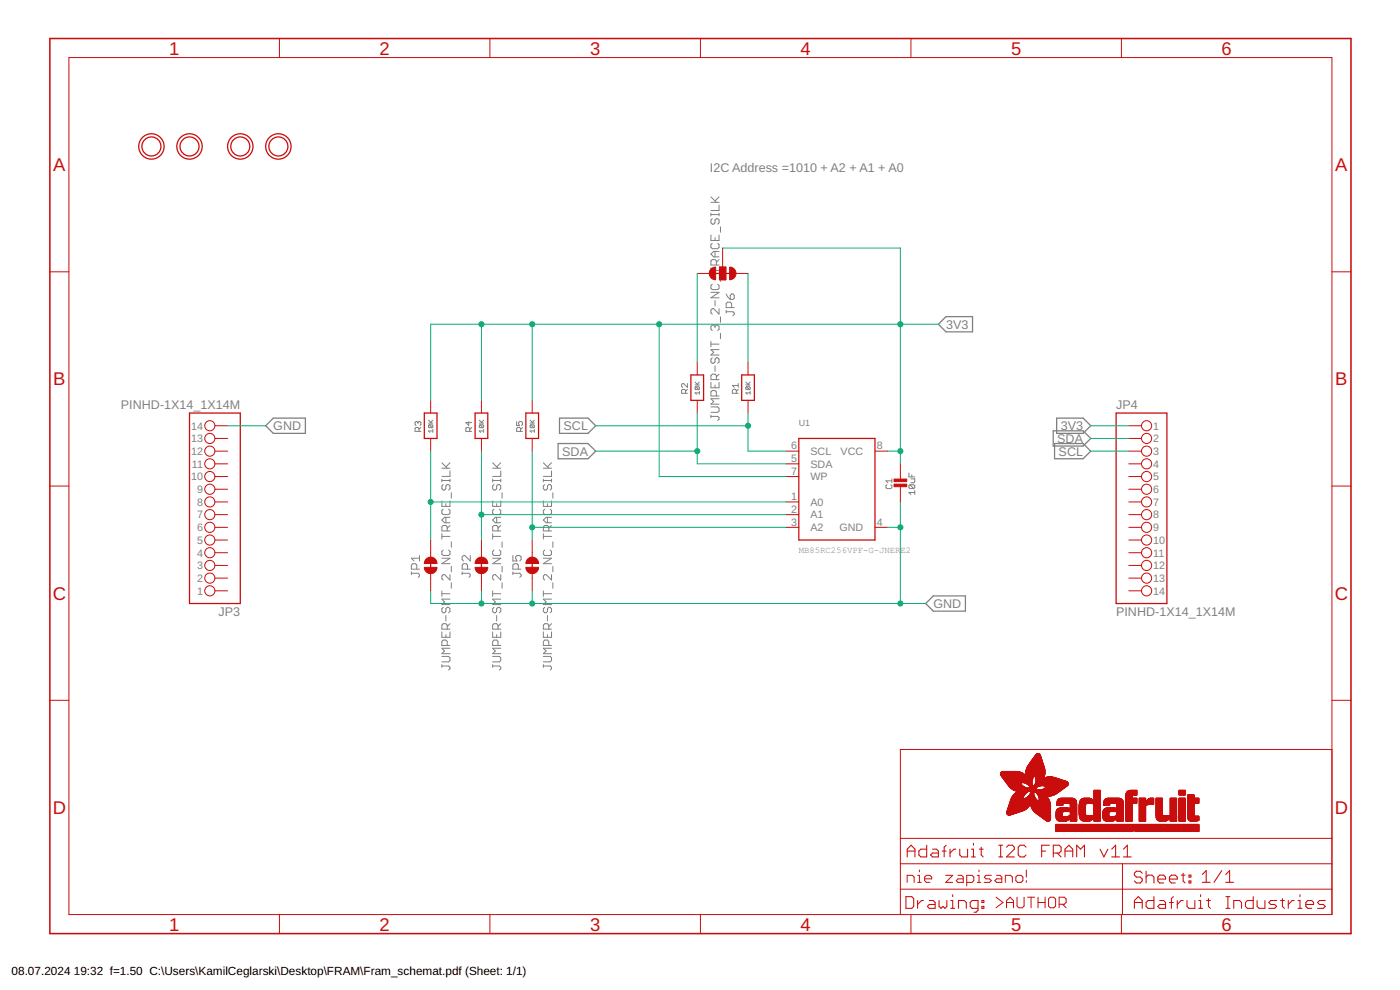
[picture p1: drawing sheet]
<svg xmlns="http://www.w3.org/2000/svg" width="420mm" height="297mm" viewBox="0 0 420 297" stroke-linecap="round" stroke-linejoin="round" font-family="sans-serif">
<defs><g id="words">
<g font-size="5.5" fill="#c90d0c">
<text x="50.7" y="16.4">1</text>
<text x="113.9" y="16.4">2</text>
<text x="177.1" y="16.4">3</text>
<text x="240.3" y="16.4">4</text>
<text x="303.4" y="16.4">5</text>
<text x="366.6" y="16.4">6</text>
<text x="16" y="51.4">A</text>
<text x="400.7" y="51.4">A</text>
<text x="16" y="115.6">B</text>
<text x="400.7" y="115.6">B</text>
<text x="15.8" y="179.9">C</text>
<text x="400.6" y="179.9">C</text>
<text x="15.8" y="244.2">D</text>
<text x="400.6" y="244.2">D</text>
<text x="50.7" y="279.2">1</text>
<text x="113.9" y="279.2">2</text>
<text x="177.1" y="279.2">3</text>
<text x="240.3" y="279.2">4</text>
<text x="303.4" y="279.2">5</text>
<text x="366.6" y="279.2">6</text>
</g>
<g font-size="3.8" fill="#808080">
<text x="213.1" y="51.6">I2C Address =1010 + A2 + A1 + A0</text>
<text x="283.9" y="98.6">3V3</text>
<text x="36.3" y="122.8">PINHD-1X14_1X14M</text>
<text x="335" y="122.8">JP4</text>
<text x="82" y="129.1">GND</text>
<text x="169.1" y="129.1">SCL</text>
<text x="318.4" y="129.1">3V3</text>
<text x="168.7" y="136.7">SDA</text>
<text x="317.3" y="132.9">SDA</text>
<text x="317.7" y="136.7">SCL</text>
<text x="65.6" y="184.9">JP3</text>
<text x="280.1" y="182.4">GND</text>
<text x="335" y="184.9">PINHD-1X14_1X14M</text>
</g>
<g font-size="3.5">
<text x="3.5" y="292.5">08.07.2024</text>
<text x="22.2" y="292.5">19:32 f=1.50 C:\Users\KamilCeglarski\Desktop\FRAM\Fram_schemat.pdf (Sheet: 1/1)</text>
</g>
<g font-size="3.2" fill="#808080">
<text x="57.4" y="128.9">14</text>
<text x="346.1" y="128.9">1</text>
<text x="57.4" y="136.5">12</text>
<text x="57.4" y="132.7">13</text>
<text x="237.4" y="134.8">6</text>
<text x="243.2" y="136.5">SCL</text>
<text x="252.3" y="136.5">VCC</text>
<text x="263.1" y="134.8">8</text>
<text x="346.1" y="132.7">2</text>
<text x="346.1" y="136.5">3</text>
<text x="57.6" y="140.3">11</text>
<text x="237.4" y="138.6">5</text>
<text x="237.4" y="142.5">7</text>
<text x="243.2" y="140.3">SDA</text>
<text x="346.1" y="140.3">4</text>
<text x="57.4" y="144.1">10</text>
<text x="59.2" y="147.9">9</text>
<text x="243.2" y="144.1">WP</text>
<text x="346.1" y="144.1">5</text>
<text x="346.1" y="147.9">6</text>
<text x="59.2" y="155.6">7</text>
<text x="59.2" y="151.7">8</text>
<text x="237.4" y="150.1">1</text>
<text x="237.4" y="153.9">2</text>
<text x="243.2" y="151.7">A0</text>
<text x="243.2" y="155.6">A1</text>
<text x="346.1" y="151.7">7</text>
<text x="346.1" y="155.6">8</text>
<text x="59.2" y="159.4">6</text>
<text x="237.4" y="157.7">3</text>
<text x="243.2" y="159.4">A2</text>
<text x="251.9" y="159.4">GND</text>
<text x="263.1" y="157.7">4</text>
<text x="346.1" y="159.4">9</text>
<text x="59.2" y="167">4</text>
<text x="59.2" y="163.2">5</text>
<text x="346.1" y="163.2">10</text>
<text x="346.1" y="167">11</text>
<text x="59.2" y="170.8">3</text>
<text x="346.1" y="170.8">12</text>
<text x="59.2" y="178.4">1</text>
<text x="59.2" y="174.6">2</text>
<text x="346.1" y="174.6">13</text>
<text x="346.1" y="178.4">14</text>
</g>
<g font-size="2.7" fill="#808080">
<text x="239.7" y="127.7">U1</text>
<text x="239.7" y="165.8">MB85RC256VPF-G-JNER</text>
<text x="270.3" y="165.8">E2</text>
</g>
</g></defs>
<g fill="none" stroke="#808080" stroke-width=".3">
<path d="M213.4 59.1l1.6 1.6M215.8 59.1l-1.2 1.2M213.4 70.5v1.7h2.4v-1.7M213.4 64v.8M213.4 64.4h2.4M213.4 60.7h2.4M213.8 65.6l-.4 .4v.8l.4 .4h.4l.4-.4v-.8l.4-.4h.4l.4 .4v.8l-.4 .4M213.8 73l-.4 .4v.8l.4 .4h1.6l.4-.4v-.8l-.4-.4M214.6 71.3v.9M214.6 75.4v1.7M215 79.5v-1.2l-.4-.4h-.8l-.4 .4v1.2h2.4M215.8 61.5v1.7h-2.4"/>
<path d="M215.8 64v.8M215.8 77.9l-.8 .8M215.8 75.4h-1.6l-.8 .8 .8 .9h1.6M216.2 68.1v1.6M213.4 80.3v1.7M213.4 87.7h2.4l-2.4 1.6h2.4M213.4 81.2h2.4M213.8 85.3l-.4 .4v.8l.4 .4h1.6l.4-.4v-.8l-.4-.4M214.6 97.9l.4-.4h.4l.4 .4v.9l-.4 .4M214.6 97.9l-.4-.4h-.4l-.4 .4v.9l.4 .4M214.6 90.2v1.6M214.6 97.9v.4"/>
<path d="M215.8 92.6v1.7l-1.6-1.7h-.4l-.4 .4v.9l.4 .4M216.2 82.8v1.6M216.2 95.1v1.6M216.2 100v1.6M217.9 93.5h2.1l.4 .4v.4l-.4 .4M217.9 93.1v.8M217.9 88.2l.4 .8 .9 .8M219.6 88.2h.4l.4 .4v.8l-.4 .4h-.8v-1.2zM219.6 92.3v-1.2l-.4-.4h-.9l-.4 .4v1.2h2.5M205.7 118v-.9l-.3-.3h-.5l-.3 .3v.9h1.7M206.3 115.1v1.1l-1.2-1.1-.5 .3v.6l.3 .2M206.3 116.8l-.6 .6"/>
<path d="M208.6 115.5h1.3M208.6 114.6l.9 .9M208.8 116l-.2 .7 .2 .2h.9M208.8 116h.9l.2 .2-.2 .7M208.8 116l.9 .9M209.9 117.9h-1.3l.4 .4M209.9 117.5v.8M209.9 114.6l-.6 .7M213.4 114.7v1.7h2.4v-1.7M213.4 102.4v1.7M213.4 103.3h2.4M213.8 107.4l-.4 .4v.8l.4 .4h.4l.4-.4v-.8l.4-.4h.4l.4 .4v.8l-.4 .4"/>
<path d="M214.6 109.8v1.6M214.6 115.5v.9M215 113.9v-1.2l-.4-.4h-.8l-.4 .4v1.2h2.4M215 118.8v-1.2l-.4-.4h-.8l-.4 .4v1.2h2.4M215.8 119.6h-2.4l.8 .8-.8 .9h2.4M215.8 112.3l-.8 .8M215.8 104.9h-2.4l.8 .8-.8 .8h2.4M221 118v-.9l-.3-.3h-.6l-.3 .3v.9h1.8M221.6 116.8l-.6 .6M221.6 115.7h-1.8l.6 .5M221.6 115.1v1.1M223.8 115.5h1.3"/>
<path d="M223.8 114.6l.9 .9M224 116h.9l.2 .2-.2 .7M224 116l-.2 .7 .2 .2h.9M224 116l.9 .9M225.1 117.9h-1.3l.5 .4M225.1 117.5v.8M225.1 114.6l-.6 .7M125.4 126.8l-.2-.3-.6 .3v.6l.3 .3M125.4 126.8l.3-.3 .6 .3v.6l-.3 .3M125.4 126.8v.3M125.7 129.4v-.9l-.3-.3h-.5l-.3 .3v.9h1.7M126.3 128.2l-.6 .6"/>
<path d="M128.6 126.9h1.3M128.6 126.1l.9 .8M128.8 127.5h.9l.2 .2-.2 .6M128.8 127.5l-.2 .2 .2 .6h.9M128.8 127.5l.9 .8M129.9 129.3h-1.3l.4 .4M129.9 128.9v.8M129.9 126.1l-.7 .6M132.6 138.9l1.6 1.6M135 138.9l-1.2 1.2M140.7 126.5v1.2l-.9-.9h1.8M141 129.4v-.9l-.3-.3h-.6l-.3 .3v.9h1.8"/>
<path d="M141.6 128.2l-.6 .6M143.8 126.9h1.3M143.8 126.1l.9 .8M144.1 127.5l-.3 .2 .3 .6h.8M144.1 127.5h.8l.2 .2-.2 .6M144.1 127.5l.8 .8M145.1 129.3h-1.3l.5 .4M145.1 128.9v.8M145.1 126.1l-.6 .6M147.8 138.9l1.7 1.6M150.3 138.9l-1.2 1.2M155 126.5v1.2h.9l-.3-.6 .3-.6h.6l.3 .3v.6l-.3 .3"/>
<path d="M156.2 129.4v-.9l-.3-.3h-.6l-.3 .3v.9h1.8M156.8 128.2l-.6 .6M159.1 126.9h1.3M159.1 126.1l.8 .8M159.3 127.5l-.2 .2 .2 .6h.9M159.3 127.5h.9l.2 .2-.2 .6M159.3 127.5l.9 .8M160.4 129.3h-1.3l.4 .4M160.4 128.9v.8M160.4 126.1l-.7 .6M163.1 138.9l1.6 1.6M165.5 138.9l-1.2 1.2"/>
<path d="M213.4 124.9h2l.4 .4v.5l-.4 .4M213.4 122.1h2l.4 .4v.8l-.4 .4h-2M213.4 124.5v.8M132.6 150.3v1.6h2.4v-1.6M132.6 143.8v.8M132.6 144.2h2.4M132.6 140.5h2.4M133 145.4l-.4 .4v.8l.4 .4h.4l.4-.4v-.8l.4-.4h.4l.4 .4v.8l-.4 .4M133 152.8l-.4 .4v.8l.4 .4h1.6l.4-.4v-.8l-.4-.4M133.8 151.1v.8M133.8 155.2v1.6M134.2 159.3v-1.2l-.4-.4h-.8l-.4 .4v1.2h2.4"/>
<path d="M135 141.3v1.6h-2.4M135 143.8v.8M135 157.7l-.8 .8M135 155.2h-1.6l-.8 .8 .8 .8h1.6M135.4 147.8v1.7M147.8 150.3v1.6h2.5v-1.6M147.8 144.2h2.5M147.8 140.5h2.5M147.8 143.8v.8M148.3 145.4l-.5 .4v.8l.5 .4h.4l.4-.4v-.8l.4-.4h.4l.4 .4v.8l-.4 .4M148.3 152.8l-.5 .4v.8l.5 .4h1.6l.4-.4v-.8l-.4-.4M149.1 151.1v.8"/>
<path d="M149.1 155.2v1.6M149.5 159.3v-1.2l-.4-.4h-.8l-.5 .4v1.2h2.5M150.3 155.2h-1.6l-.9 .8 .9 .8h1.6M150.3 141.3v1.6h-2.5M150.3 143.8v.8M150.3 157.7l-.8 .8M150.7 147.8v1.7M163.1 150.3v1.6h2.4v-1.6M163.1 144.2h2.4M163.1 140.5h2.4M163.1 143.8v.8M163.5 145.4l-.4 .4v.8l.4 .4h.4l.4-.4v-.8l.4-.4h.4l.4 .4v.8l-.4 .4"/>
<path d="M163.5 152.8l-.4 .4v.8l.4 .4h1.6l.4-.4v-.8l-.4-.4M164.3 151.1v.8M164.3 155.2v1.6M164.7 159.3v-1.2l-.4-.4h-.8l-.4 .4v1.2h2.4M165.5 155.2h-1.6l-.8 .8 .8 .8h1.6M165.5 141.3v1.6h-2.4M165.5 143.8v.8M165.5 157.7l-.8 .8M165.9 147.8v1.7M266.2 145.4l-.3 .3v.6l.3 .3h1.2l.3-.3v-.6l-.3-.3M267.7 143.7v1.1M267.7 144.3h-1.8l.6 .5"/>
<path d="M272.8 141.9v1.2h1.7M273.1 145.4h1.1l.3 .3v.6l-.3 .3M273.1 145.4l-.3 .3v.6l.3 .3h1.1M273.1 145.4l1.1 1.2M273.4 143.7h1.1v.8l-.3 .3h-.8M273.6 142.5v.6M274.5 147.8h-1.7l.6 .6M274.5 147.2v1.2M123.5 172h2l.4 .4v.4l-.4 .4M123.5 171.6v.8M125.1 170.8v-1.3l-.4-.4h-.8l-.4 .4v1.3h2.4M125.9 167.5h-2.4l.8 .8"/>
<path d="M125.9 166.7v1.6M132.6 160.1v1.7M132.6 177.3v1.6M132.6 178.1h2.4M132.6 167.5h2.4l-2.4 1.6h2.4M132.6 161h2.4M133 165l-.4 .5v.8l.4 .4h1.6l.4-.4v-.8l-.4-.5M135 172.4v1.6l-1.6-1.6h-.4l-.4 .4v.8l.4 .4M135 179.8h-2.4l.8 .8-.8 .8h2.4M135.4 162.6v1.6M135.4 169.9v1.7M135.4 174.9v1.6"/>
<path d="M138.7 172h2l.4 .4v.4l-.4 .4M138.7 171.6v.8M140.3 170.8v-1.3l-.4-.4h-.8l-.4 .4v1.3h2.4M141.1 166.7v1.6l-1.6-1.6h-.4l-.4 .4v.8l.4 .4M147.8 178.1h2.5M147.8 167.5h2.5l-2.5 1.6h2.5M147.8 161h2.5M147.8 160.1v1.7M147.8 177.3v1.6M148.3 165l-.5 .5v.8l.5 .4h1.6l.4-.4v-.8l-.4-.5M150.3 179.8h-2.5l.9 .8-.9 .8h2.5M150.3 172.4v1.6l-1.6-1.6h-.4l-.5 .4v.8l.5 .4"/>
<path d="M150.7 162.6v1.6M150.7 169.9v1.7M150.7 174.9v1.6M153.9 172h2.1l.4 .4v.4l-.4 .4M153.9 166.7v1.6h1.3l-.5-.8v-.4l.5-.4h.8l.4 .4v.8l-.4 .4M153.9 171.6v.8M155.6 170.8v-1.3l-.4-.4h-.9l-.4 .4v1.3h2.5M163.1 178.1h2.4M163.1 167.5h2.4l-2.4 1.6h2.4M163.1 161h2.4M163.1 160.1v1.7M163.1 177.3v1.6"/>
<path d="M163.5 165l-.4 .5v.8l.4 .4h1.6l.4-.4v-.8l-.4-.5M165.5 179.8h-2.4l.8 .8-.8 .8h2.4M165.5 172.4v1.6l-1.6-1.6h-.4l-.4 .4v.8l.4 .4M165.9 162.6v1.6M165.9 169.9v1.7M165.9 174.9v1.6M132.6 199.8h2l.4 .4v.4l-.4 .4M132.6 189.6v1.6h2.4v-1.6M132.6 197h2l.4 .4v.8l-.4 .4h-2M132.6 199.4v.8M133 182.2l-.4 .4v.9l.4 .4h.4l.4-.4v-.9l.4-.4h.4l.4 .4v.9l-.4 .4M133.8 184.7v1.6"/>
<path d="M133.8 190.4v.8M134.2 188.8v-1.2l-.4-.5h-.8l-.4 .5v1.2h2.4M134.2 193.7v-1.2l-.4-.5h-.8l-.4 .5v1.2h2.4M135 194.5h-2.4l.8 .8-.8 .8h2.4M135 187.1l-.8 .9M147.8 199.8h2.1l.4 .4v.4l-.4 .4M147.8 197h2.1l.4 .4v.8l-.4 .4h-2.1M147.8 189.6v1.6h2.5v-1.6M147.8 199.4v.8M148.3 182.2l-.5 .4v.9l.5 .4h.4l.4-.4v-.9l.4-.4h.4l.4 .4v.9l-.4 .4M149.1 184.7v1.6M149.1 190.4v.8"/>
<path d="M149.5 193.7v-1.2l-.4-.5h-.8l-.5 .5v1.2h2.5M149.5 188.8v-1.2l-.4-.5h-.8l-.5 .5v1.2h2.5M150.3 194.5h-2.5l.9 .8-.9 .8h2.5M150.3 187.1l-.8 .9M163.1 199.8h2l.4 .4v.4l-.4 .4M163.1 197h2l.4 .4v.8l-.4 .4h-2M163.1 189.6v1.6h2.4v-1.6M163.1 199.4v.8M163.5 182.2l-.4 .4v.9l.4 .4h.4l.4-.4v-.9l.4-.4h.4l.4 .4v.9l-.4 .4M164.3 184.7v1.6M164.3 190.4v.8M164.7 193.7v-1.2l-.4-.5h-.8l-.4 .5v1.2h2.4"/>
<path d="M164.7 188.8v-1.2l-.4-.5h-.8l-.4 .5v1.2h2.4M165.5 194.5h-2.4l.8 .8-.8 .8h2.4M165.5 187.1l-.8 .9"/>
</g>
<path d="M281.6 97.3l2.3-2.3h8v4.6h-8zM79.7 127.7l2.3-2.2h9.7v4.5h-9.7zM167.5 133.1h9l2.3 2.3-2.3 2.2h-9zM167.9 125.5h8.6l2.3 2.2-2.3 2.3h-8.6zM316.1 129.3h9l2.2 2.3-2.2 2.2h-9zM316.5 133.1h8.6l2.2 2.3-2.2 2.2h-8.6zM317.1 125.5h8l2.2 2.2-2.2 2.3h-8zM277.8 181.1l2.3-2.3h9.6v4.6h-9.6z" fill="none" stroke="#808080" stroke-width=".38"/>
<g fill="none" stroke="#c90d0c" stroke-width=".3">
<path d="M20.7 17.3h379v257.1h-379zM83.9 11.6v5.7M147 11.6v5.7M210.2 11.6v5.7M273.4 11.6v5.7M336.5 11.6v5.7M216.9 74.4v5.7M15 81.6h5.7M209.3 82h3.8M215.9 80.1h1.9v3.8h-1.9zM220.7 82h3.8M399.7 81.6h5.7"/>
<path d="M209.3 108.7v3.8M224.5 108.7v3.8M64.5 139.2h3.8M64.5 135.4h3.8M64.5 131.6h3.8M64.5 127.7h3.8M129.2 120.1v3.8M129.2 131.6v3.8M144.5 120.1v3.8M144.5 131.6v3.8M159.7 120.1v3.8M159.7 131.6v3.8"/>
<path d="M209.3 120.1v3.8M224.5 120.1v3.8M235.9 139.2h3.8M235.9 135.4h3.8M262.6 135.4h3.8M270.2 139.2v4.9M338.8 139.2h3.8M338.8 135.4h3.8M338.8 131.6h3.8M338.8 127.7h3.8M15 145.8h5.7M64.5 150.6h3.8"/>
<path d="M64.5 154.4h3.8M64.5 158.2h3.8M64.5 143h3.8M64.5 146.8h3.8M235.9 150.6h3.8M235.9 154.4h3.8M235.9 158.2h3.8M235.9 143h3.8M262.6 158.2h3.8M270.2 145.6v5M338.8 150.6h3.8M338.8 154.4h3.8"/>
<path d="M338.8 158.2h3.8M338.8 143h3.8M338.8 146.8h3.8M399.7 145.8h5.7M64.5 177.3h3.8M64.5 173.5h3.8M64.5 169.7h3.8M64.5 165.8h3.8M64.5 162h3.8M129.2 162v5.2M129.2 172.1v5.2M144.5 162v5.2"/>
<path d="M144.5 172.1v5.2M159.7 162v5.2M159.7 172.1v5.2M338.8 177.3h3.8M338.8 173.5h3.8M338.8 169.7h3.8M338.8 165.8h3.8M338.8 162h3.8M15 210.1h5.7M399.7 210.1h5.7M399.7 224.9h-129.5v49.5M270.2 259.2h129.5"/>
<path d="M270.2 251.5h129.5M336.9 259.2v15.2M83.9 274.4v5.7M147 274.4v5.7M210.2 274.4v5.7M270.2 266.8h129.5M272.2 264.8v-2.2h1.6l.5 .6v1.6M273.4 274.4v5.7M275.4 262.6h.5v2.2M275.4 264.8h1.1M275.9 261v.6M277.5 263.7h2.1v-.5l-.5-.6h-1.1l-.5 .6v1l.5 .6h1.1"/>
<path d="M283.8 262.6h2.1l-2.1 2.2h2.1M287.5 262.6h1.1l.5 .6v1.6h-1.6l-.5-.6 .5-.5h1.6M290.1 264.8h1.6l.5-.6v-1l-.5-.6h-1.6v3.2M293.3 262.6h.5v2.2M293.3 264.8h1M293.8 261v.6M297.5 262.6h-1.6l-.5 .6 .5 .5h1.1l.5 .5-.5 .6h-1.6M298.9 269.2l2.1 1.6-2.1 1.6M299.1 262.6h1l.6 .6v1.6h-1.6l-.5-.6 .5-.5h1.6M301.7 264.8v-2.2h1.6l.5 .6v1.6M302.1 272.4v-2.1l1-1.1 1.1 1.1v2.1M302.1 270.8h2.1"/>
<path d="M305.2 269.2v2.6l.6 .6h1l.5-.6v-2.6M305.4 262.6h1.1l.5 .6v1l-.5 .6h-1.1l-.5-.6v-1zM308 261v2.2M308 264.2v.6M308.4 269.2h2.1M309.4 269.2v3.2M311.5 270.8h2.1M311.5 269.2v3.2M313.6 269.2v3.2M314.7 269.7l.5-.5h1.1l.5 .5v2.1l-.5 .6h-1.1l-.5-.6zM317.9 271.3h1.5l.6-.5v-1.1l-.6-.5h-1.5v3.2M318.9 271.3l1.1 1.1"/>
<path d="M336.5 274.4v5.7"/>
<circle cx="63" cy="131.6" r="1.52"/>
<circle cx="63" cy="139.2" r="1.52"/>
<circle cx="63" cy="135.4" r="1.52"/>
<circle cx="63" cy="127.7" r="1.52"/>
<circle cx="344.1" cy="127.7" r="1.52"/>
<circle cx="344.1" cy="131.6" r="1.52"/>
<circle cx="344.1" cy="139.2" r="1.52"/>
<circle cx="344.1" cy="135.4" r="1.52"/>
<circle cx="63" cy="158.2" r="1.52"/>
<circle cx="63" cy="146.8" r="1.52"/>
<circle cx="63" cy="150.6" r="1.52"/>
<circle cx="63" cy="154.4" r="1.52"/>
<circle cx="63" cy="143" r="1.52"/>
<circle cx="344.1" cy="143" r="1.52"/>
<circle cx="344.1" cy="150.6" r="1.52"/>
<circle cx="344.1" cy="158.2" r="1.52"/>
<circle cx="344.1" cy="146.8" r="1.52"/>
<circle cx="344.1" cy="154.4" r="1.52"/>
<circle cx="63" cy="169.7" r="1.52"/>
<circle cx="63" cy="173.5" r="1.52"/>
<circle cx="63" cy="165.8" r="1.52"/>
<circle cx="63" cy="177.3" r="1.52"/>
<circle cx="63" cy="162" r="1.52"/>
<circle cx="344.1" cy="162" r="1.52"/>
<circle cx="344.1" cy="169.7" r="1.52"/>
<circle cx="344.1" cy="165.8" r="1.52"/>
<circle cx="344.1" cy="173.5" r="1.52"/>
<circle cx="344.1" cy="177.3" r="1.52"/>
</g>
<g fill="none" stroke="#c90d0c" stroke-width=".38">
<path d="M214.2 82h5.7M207.3 112.5h3.9v7.6h-3.9zM222.6 112.5h3.8v7.6h-3.8zM56.9 123.9h15.2v57.2h-15.2zM127.3 123.9h3.8v7.7h-3.8zM142.6 123.9h3.8v7.7h-3.8zM157.8 123.9h3.8v7.7h-3.8zM239.7 131.6h22.9v30.4h-22.9zM335 123.9h15.2v57.2h-15.2zM129.2 168.1v2.7M144.5 168.1v2.7M159.7 168.1v2.7"/>
<circle cx="45.4" cy="43.9" r="3.8"/>
<circle cx="45.4" cy="43.9" r="2.86"/>
<circle cx="56.9" cy="43.9" r="3.8"/>
<circle cx="56.9" cy="43.9" r="2.86"/>
<circle cx="72.1" cy="43.9" r="3.8"/>
<circle cx="72.1" cy="43.9" r="2.86"/>
<circle cx="83.5" cy="43.9" r="3.8"/>
<circle cx="83.5" cy="43.9" r="2.86"/>
</g>
<g fill="none" stroke="#c90d0c" stroke-width=".32">
<path d="M272.3 257.1v-2.3l1.1-1.2 1.2 1.2v2.3M272.3 255.4h2.3M278.1 253.6v3.5h-1.7l-.6-.6v-1.1l.6-.6h1.7M279.9 254.8h1.1l.6 .6v1.7h-1.7l-.6-.6 .6-.6h1.7M282.8 255.4h1.2M284 253.6l-.6 .6v2.9M285.1 254.8v2.3M286.9 254.8h-.6l-1.2 1.1M288 254.8v1.7l.6 .6h1.8v-2.3M291.5 257.1h1.2M291.5 254.8h.6v2.3M292.1 253v.6"/>
<path d="M293.9 254.8h1.2M294.5 254.2v2.3l.6 .6M299.7 257.1h1.2M299.7 253.6h1.2M300.3 253.6v3.5M302.1 254.2l.6-.6h1.1l.6 .6v.6l-2.3 2.3h2.3M307.9 254.2l-.6-.6h-1.1l-.6 .6v2.3l.6 .6h1.1l.6-.6M312.6 255.4h1.2M314.9 253.6h-2.3v3.5M316.1 255.9h1.8l.6-.5v-1.2l-.6-.6h-1.8v3.5M317.3 255.9l1.2 1.2M319.6 255.4h2.3"/>
<path d="M319.6 257.1v-2.3l1.2-1.2 1.1 1.2v2.3M323.1 257.1v-3.5l1.2 1.2 1.2-1.2v3.5M330.1 254.8l1.2 2.3 1.2-2.3M333.7 257.1h2.3M333.7 254.8l1.1-1.2v3.5M337.2 257.1h2.3M337.2 254.8l1.1-1.2v3.5M271.9 269h1.7l.6 .6v2.3l-.6 .6h-1.7zM275.4 270.2v2.3M277.1 270.2h-.5l-1.2 1.2M278.9 270.2h1.2l.5 .6v1.7h-1.7l-.6-.6 .6-.5h1.7M281.8 270.2v1.7l.6 .6 .6-.6 .6 .6 .6-.6v-1.7"/>
<path d="M285.3 272.5h1.2M285.3 270.2h.6v2.3M285.9 268.5v.5M287.7 272.5v-2.3h1.7l.6 .6v1.7M293.5 272.5h-1.7l-.6-.6v-1.1l.6-.6h1.7v2.9l-.6 .6h-.6M294.7 270.2h.6v.6h-.6zM294.7 271.9h.6v.6h-.6zM340.4 272.5v-2.3l1.2-1.2 1.2 1.2v2.3M340.4 270.8h2.4M342.8 262l-.6-.6h-1.2l-.6 .6v.6l.6 .6h1.2l.6 .6v.5l-.6 .6h-1.2l-.6-.6M344 263.2l.6-.6h1.1l.6 .6v1.7M344 261.4v3.5"/>
<path d="M346.3 269v3.5h-1.7l-.6-.6v-1.1l.6-.6h1.7M347.5 263.8h2.3v-.6l-.6-.6h-1.2l-.5 .6v1.1l.5 .6h1.2M348 270.2h1.2l.6 .6v1.7h-1.8l-.5-.6 .5-.5h1.8M351 263.8h2.3v-.6l-.6-.6h-1.1l-.6 .6v1.1l.6 .6h1.1M351 270.8h1.1M352.1 269l-.5 .6v2.9M353.3 270.2v2.3M354.5 262.6h1.1M355.1 262v2.3l.5 .6M355.1 270.2h-.6l-1.2 1.2M356.2 270.2v1.7l.6 .6h1.8v-2.3M356.8 262.6h.6v.6h-.6z"/>
<path d="M356.8 264.3h.6v.6h-.6zM359.7 272.5h1.2M359.7 270.2h.6v2.3M360.3 268.5v.5M360.8 262.4l1.2-1.2v3.5M360.8 264.7h2.4M362.1 270.2h1.2M362.7 269.6v2.3l.6 .6M366.7 261.2l-2.4 3.5M367.9 264.7h2.3M367.9 262.4l1.1-1.2v3.5M367.9 272.5h1.2"/>
<path d="M367.9 269h1.2M368.5 269v3.5M370.3 272.5v-2.3h1.7l.6 .6v1.7M376.1 269v3.5h-1.7l-.6-.6v-1.1l.6-.6h1.7M377.3 270.2v1.7l.6 .6h1.7v-2.3M383.1 270.2h-1.7l-.6 .6 .6 .6h1.1l.6 .5-.6 .6h-1.7M384.3 270.2h1.2M384.9 269.6v2.3l.6 .6M386.6 270.2v2.3M388.4 270.2h-.6l-1.2 1.2M389.6 272.5h1.1M389.6 270.2h.5v2.3"/>
<path d="M390.1 268.5v.5M391.9 271.4h2.3v-.6l-.5-.6h-1.2l-.6 .6v1.1l.6 .6h1.2M397.7 270.2h-1.7l-.6 .6 .6 .6h1.2l.5 .5-.5 .6h-1.8"/>
</g>
<g fill="#c90d0c" stroke="#c90d0c" stroke-width=".3">
<path d="M316.9 249.4l21 .1z"/>
<path d="M338.2 249.4l.8 .1z"/>
<path d="M339.3 249.4l.8 .1z"/>
<path d="M340.6 249.4l.8 .1z"/>
<path d="M341.7 249.4l.8 .1z"/>
<path d="M342.9 249.4l.9 .1z"/>
<path d="M344.2 249.4l.8 .1z"/>
<path d="M345.4 249.4l.8 .1z"/>
<path d="M346.5 249.4l1 .1z"/>
<path d="M347.8 249.4l1.3 .1z"/>
<path d="M349.4 249.4l1.3 .1z"/>
<path d="M351 249.4l1 .1z"/>
<path d="M352.3 249.4l.8 .1z"/>
<path d="M353.4 249.4l.9 .1z"/>
<path d="M354.7 249.4l1.8 .1z"/>
<path d="M356.8 249.4l.9 .1z"/>
<path d="M358 249.4l1.8 .1z"/>
<path d="M316.9 249.4h21z"/>
<path d="M338.2 249.4h.8z"/>
<path d="M339.3 249.4h.7z"/>
<path d="M340.6 249.4h.8z"/>
<path d="M341.7 249.4h.9z"/>
<path d="M342.9 249.4h.9z"/>
<path d="M344.1 249.4h1z"/>
<path d="M345.4 249.4h.8z"/>
<path d="M346.5 249.4h1z"/>
<path d="M347.8 249.4h1.3z"/>
<path d="M349.4 249.4h1.3z"/>
<path d="M351 249.4h1z"/>
<path d="M352.3 249.4h.8z"/>
<path d="M353.4 249.4h.9z"/>
<path d="M354.7 249.4h1.8z"/>
<path d="M356.7 249.4h1z"/>
<path d="M358 249.4h1.8z"/>
<path d="M316.9 249.3l21 .1z"/>
<path d="M338.2 249.3l.8 .1z"/>
<path d="M339.3 249.3l.7 .1z"/>
<path d="M340.6 249.3l.8 .1z"/>
<path d="M341.7 249.3l1 .1z"/>
<path d="M343 249.3l.8 .1z"/>
<path d="M344.1 249.3l1 .1z"/>
<path d="M345.4 249.3l.8 .1z"/>
<path d="M346.5 249.3l1 .1z"/>
<path d="M347.8 249.3l1.3 .1z"/>
<path d="M349.4 249.3l1.3 .1z"/>
<path d="M351 249.3l1 .1z"/>
<path d="M352.3 249.3l.8 .1z"/>
<path d="M353.4 249.3l.9 .1z"/>
<path d="M354.7 249.3l1.7 .1z"/>
<path d="M356.7 249.3l1.1 .1z"/>
<path d="M358 249.3l1.8 .1z"/>
<path d="M316.9 249.3h21z"/>
<path d="M338.2 249.3h.8z"/>
<path d="M339.3 249.3h.7z"/>
<path d="M340.6 249.3h.8z"/>
<path d="M341.7 249.3h1z"/>
<path d="M343 249.3h.8z"/>
<path d="M344.1 249.3h1z"/>
<path d="M345.4 249.3h.8z"/>
<path d="M346.5 249.3h1z"/>
<path d="M347.8 249.3h1.3z"/>
<path d="M349.4 249.3h1.3z"/>
<path d="M351 249.3h1z"/>
<path d="M352.3 249.3h.8z"/>
<path d="M353.4 249.3h.9z"/>
<path d="M354.7 249.3h1.7z"/>
<path d="M356.7 249.3h1.1z"/>
<path d="M358 249.3h1.8z"/>
<path d="M316.9 249.2l21 .1z"/>
<path d="M338.2 249.2l.8 .1z"/>
<path d="M339.3 249.2l.7 .1z"/>
<path d="M340.6 249.2l.8 .1z"/>
<path d="M341.7 249.2l1 .1z"/>
<path d="M343 249.2l.8 .1z"/>
<path d="M344.1 249.2l1 .1z"/>
<path d="M345.4 249.2l.8 .1z"/>
<path d="M346.5 249.2l1 .1z"/>
<path d="M347.8 249.2l1.3 .1z"/>
<path d="M349.4 249.2l1.3 .1z"/>
<path d="M351 249.2l1 .1z"/>
<path d="M352.3 249.2l.8 .1z"/>
<path d="M353.4 249.2l.9 .1z"/>
<path d="M354.7 249.2l1.7 .1z"/>
<path d="M356.7 249.2l1.1 .1z"/>
<path d="M358 249.2l1.8 .1z"/>
<path d="M316.9 249.2h21z"/>
<path d="M338.2 249.2h.8z"/>
<path d="M339.2 249.2h.7z"/>
<path d="M340.6 249.2h.8z"/>
<path d="M341.7 249.2h1z"/>
<path d="M343 249.2h.8z"/>
<path d="M344.1 249.2h1z"/>
<path d="M345.4 249.2h.8z"/>
<path d="M346.5 249.2h1z"/>
<path d="M347.8 249.2h1.3z"/>
<path d="M349.4 249.2h1.3z"/>
<path d="M351 249.2h.9z"/>
<path d="M352.3 249.2h.8z"/>
<path d="M353.4 249.2h.9z"/>
<path d="M354.7 249.2h1.7z"/>
<path d="M356.7 249.2h1.1z"/>
<path d="M358.1 249.2h1.7z"/>
<path d="M316.9 249.1l21 .1z"/>
<path d="M338.2 249.1l.8 .1z"/>
<path d="M339.2 249.1l.7 .1z"/>
<path d="M340.6 249.1l.8 .1z"/>
<path d="M341.7 249.1l1 .1z"/>
<path d="M343 249.1l.8 .1z"/>
<path d="M344.1 249.1l1 .1z"/>
<path d="M345.4 249.1l.8 .1z"/>
<path d="M346.5 249.1l1 .1z"/>
<path d="M347.8 249.1l1.3 .1z"/>
<path d="M349.4 249.1l1.3 .1z"/>
<path d="M351 249.1l.9 .1z"/>
<path d="M352.3 249.1l.8 .1z"/>
<path d="M353.4 249.1l.9 .1z"/>
<path d="M354.7 249.1l1.7 .1z"/>
<path d="M356.7 249.1l1.1 .1z"/>
<path d="M358.1 249.1l1.7 .1z"/>
<path d="M316.9 249.1h21z"/>
<path d="M338.2 249.1h.8z"/>
<path d="M339.2 249.1h.7z"/>
<path d="M340.2 249.1h.1z"/>
<path d="M340.6 249.1h.8z"/>
<path d="M341.7 249.1h1z"/>
<path d="M343 249.1h.8z"/>
<path d="M344.1 249.1h1z"/>
<path d="M345.4 249.1h2.1z"/>
<path d="M347.8 249.1h1.3z"/>
<path d="M349.4 249.1h1.3z"/>
<path d="M351 249.1h.9z"/>
<path d="M352.2 249.1h.9z"/>
<path d="M353.4 249.1h.9z"/>
<path d="M354.7 249.1h3.1z"/>
<path d="M358.1 249.1h1.7z"/>
<path d="M316.9 249l21 .1z"/>
<path d="M338.2 249l.8 .1z"/>
<path d="M339.2 249l.7 .1z"/>
<path d="M340.1 249l.2 .1z"/>
<path d="M340.6 249l.8 .1z"/>
<path d="M341.7 249l1 .1z"/>
<path d="M343.1 249l.7 .1z"/>
<path d="M344.1 249l1 .1z"/>
<path d="M345.4 249l2.1 .1z"/>
<path d="M347.8 249l1.3 .1z"/>
<path d="M349.4 249l1.3 .1z"/>
<path d="M351 249l.9 .1z"/>
<path d="M352.2 249l.9 .1z"/>
<path d="M353.4 249l.9 .1z"/>
<path d="M354.7 249l3.1 .1z"/>
<path d="M358 249l1.8 .1z"/>
<path d="M316.9 249h21z"/>
<path d="M338.2 249h.8z"/>
<path d="M339.3 249h.5z"/>
<path d="M340.1 249h.2z"/>
<path d="M340.6 249h.8z"/>
<path d="M341.7 249h1z"/>
<path d="M343.1 249h.7z"/>
<path d="M344.1 249h1z"/>
<path d="M345.4 249h2.1z"/>
<path d="M347.8 249h1.3z"/>
<path d="M349.4 249h1.3z"/>
<path d="M351 249h.9z"/>
<path d="M352.2 249h.9z"/>
<path d="M353.4 249h.9z"/>
<path d="M354.7 249h3z"/>
<path d="M358 249h1.8z"/>
<path d="M316.9 248.9l21 .1z"/>
<path d="M338.2 248.9l.8 .1z"/>
<path d="M339.3 248.9l.5 .1z"/>
<path d="M340.1 248.9l.2 .1z"/>
<path d="M340.6 248.9l.8 .1z"/>
<path d="M341.7 248.9l1 .1z"/>
<path d="M343.1 248.9l.7 .1z"/>
<path d="M344.1 248.9l1 .1z"/>
<path d="M345.4 248.9l2.1 .1z"/>
<path d="M347.8 248.9l1.3 .1z"/>
<path d="M349.4 248.9l1.3 .1z"/>
<path d="M351 248.9l.9 .1z"/>
<path d="M352.1 248.9l1 .1z"/>
<path d="M353.4 248.9l.9 .1z"/>
<path d="M354.7 248.9l3 .1z"/>
<path d="M358 248.9l1.8 .1z"/>
<path d="M316.9 248.9h21z"/>
<path d="M338.2 248.9h.8z"/>
<path d="M339.3 248.9h.5z"/>
<path d="M340.1 248.9h.2z"/>
<path d="M340.6 248.9h.8z"/>
<path d="M341.7 248.9h1z"/>
<path d="M343.1 248.9h.7z"/>
<path d="M344.1 248.9h1z"/>
<path d="M345.4 248.9h2z"/>
<path d="M347.8 248.9h1.3z"/>
<path d="M349.4 248.9h1.3z"/>
<path d="M352.1 248.9h1z"/>
<path d="M353.4 248.9h.9z"/>
<path d="M354.7 248.9h2.9z"/>
<path d="M358 248.9h1.8z"/>
<path d="M316.9 248.8l21 .1z"/>
<path d="M338.2 248.8l.8 .1z"/>
<path d="M339.2 248.8l.5 .1z"/>
<path d="M340 248.8l.3 .1z"/>
<path d="M340.6 248.8l.8 .1z"/>
<path d="M341.7 248.8l1 .1z"/>
<path d="M343.1 248.8l.7 .1z"/>
<path d="M344.1 248.8l1 .1z"/>
<path d="M345.4 248.8l1.7 .1z"/>
<path d="M347.8 248.8l1.3 .1z"/>
<path d="M349.4 248.8l1.3 .1z"/>
<path d="M352.1 248.8l1 .1z"/>
<path d="M353.4 248.8l.9 .1z"/>
<path d="M354.7 248.8l2.6 .1z"/>
<path d="M358 248.8l1.8 .1z"/>
<path d="M316.9 248.8h21z"/>
<path d="M338.2 248.8h.8z"/>
<path d="M339.2 248.8h.5z"/>
<path d="M340 248.8h.3z"/>
<path d="M340.6 248.8h.8z"/>
<path d="M341.7 248.8h1z"/>
<path d="M343.1 248.8h.7z"/>
<path d="M344.1 248.8h1z"/>
<path d="M345.4 248.8h1.1z"/>
<path d="M347.7 248.8h1.4z"/>
<path d="M349.4 248.8h1.3z"/>
<path d="M351.9 248.8h1.2z"/>
<path d="M353.4 248.8h.9z"/>
<path d="M355.6 248.8h1.1z"/>
<path d="M358 248.8h1.8z"/>
<path d="M316.9 248.7l21 .1z"/>
<path d="M338.2 248.7l.8 .1z"/>
<path d="M339.2 248.7l.5 .1z"/>
<path d="M340 248.7l.3 .1z"/>
<path d="M340.6 248.7l.8 .1z"/>
<path d="M341.7 248.7l1 .1z"/>
<path d="M343.1 248.7l.7 .1z"/>
<path d="M344.1 248.7l1 .1z"/>
<path d="M345.4 248.7l1 .1z"/>
<path d="M347.7 248.7l1.4 .1z"/>
<path d="M349.4 248.7l1.3 .1z"/>
<path d="M352 248.7l1.1 .1z"/>
<path d="M353.4 248.7l.9 .1z"/>
<path d="M355.6 248.7l1 .1z"/>
<path d="M358 248.7l1.8 .1z"/>
<path d="M316.9 248.7h21z"/>
<path d="M338.2 248.7h.8z"/>
<path d="M339.2 248.7h.5z"/>
<path d="M340 248.7h.3z"/>
<path d="M340.6 248.7h.8z"/>
<path d="M341.7 248.7h1z"/>
<path d="M343.1 248.7h.7z"/>
<path d="M344.1 248.7h1z"/>
<path d="M345.4 248.7h1z"/>
<path d="M347.7 248.7h1.4z"/>
<path d="M349.4 248.7h1.3z"/>
<path d="M352.1 248.7h1z"/>
<path d="M353.4 248.7h.9z"/>
<path d="M355.6 248.7h1z"/>
<path d="M357.9 248.7h1.9z"/>
<path d="M316.9 248.6l21 .1z"/>
<path d="M338.2 248.6l.8 .1z"/>
<path d="M339.2 248.6l.4 .1z"/>
<path d="M340 248.6l.3 .1z"/>
<path d="M340.6 248.6l.8 .1z"/>
<path d="M341.7 248.6l1 .1z"/>
<path d="M343.1 248.6l.7 .1z"/>
<path d="M344.1 248.6l1 .1z"/>
<path d="M345.4 248.6l.9 .1z"/>
<path d="M347.6 248.6l1.5 .1z"/>
<path d="M349.4 248.6l1.3 .1z"/>
<path d="M351 248.6l.8 .1z"/>
<path d="M352.1 248.6l1 .1z"/>
<path d="M353.4 248.6l.9 .1z"/>
<path d="M355.6 248.6l.9 .1z"/>
<path d="M357.8 248.6l2 .1z"/>
<path d="M316.9 248.6h21z"/>
<path d="M338.2 248.6h.8z"/>
<path d="M339.2 248.6h.4z"/>
<path d="M339.9 248.6h.4z"/>
<path d="M340.6 248.6h.8z"/>
<path d="M341.7 248.6h1z"/>
<path d="M343.1 248.6h.7z"/>
<path d="M344.1 248.6h1z"/>
<path d="M345.4 248.6h.8z"/>
<path d="M347.1 248.6h2z"/>
<path d="M349.4 248.6h1.3z"/>
<path d="M351 248.6h.9z"/>
<path d="M352.2 248.6h.9z"/>
<path d="M353.4 248.6h.9z"/>
<path d="M355.6 248.6h.9z"/>
<path d="M357.4 248.6h2.4z"/>
<path d="M316.9 248.5l21 .1z"/>
<path d="M338.2 248.5l.8 .1z"/>
<path d="M339.3 248.5l.3 .1z"/>
<path d="M339.9 248.5l.4 .1z"/>
<path d="M340.6 248.5l.8 .1z"/>
<path d="M341.7 248.5l1 .1z"/>
<path d="M343.1 248.5l.7 .1z"/>
<path d="M344.1 248.5l1 .1z"/>
<path d="M345.4 248.5l.8 .1z"/>
<path d="M346.8 248.5l2.3 .1z"/>
<path d="M349.4 248.5l1.3 .1z"/>
<path d="M351 248.5l.9 .1z"/>
<path d="M352.2 248.5l.9 .1z"/>
<path d="M353.4 248.5l.9 .1z"/>
<path d="M354.7 248.5l1.8 .1z"/>
<path d="M357 248.5l2.8 .1z"/>
<path d="M316.9 248.5h21z"/>
<path d="M338.2 248.5h.8z"/>
<path d="M339.3 248.5h.3z"/>
<path d="M339.9 248.5h.4z"/>
<path d="M340.6 248.5h.8z"/>
<path d="M341.7 248.5h1z"/>
<path d="M343.1 248.5h.7z"/>
<path d="M344.1 248.5h1z"/>
<path d="M345.4 248.5h.8z"/>
<path d="M346.5 248.5h2.6z"/>
<path d="M349.4 248.5h1.3z"/>
<path d="M351 248.5h1z"/>
<path d="M352.3 248.5h.8z"/>
<path d="M353.4 248.5h.9z"/>
<path d="M354.7 248.5h1.8z"/>
<path d="M356.8 248.5h3z"/>
<path d="M316.9 248.4l21 .1z"/>
<path d="M338.2 248.4l.8 .1z"/>
<path d="M339.3 248.4l.2 .1z"/>
<path d="M339.8 248.4l.5 .1z"/>
<path d="M340.6 248.4l.8 .1z"/>
<path d="M341.7 248.4l1 .1z"/>
<path d="M343.1 248.4l.7 .1z"/>
<path d="M344.1 248.4l1 .1z"/>
<path d="M345.4 248.4l.8 .1z"/>
<path d="M346.5 248.4l2.6 .1z"/>
<path d="M349.4 248.4l1.3 .1z"/>
<path d="M351 248.4l1 .1z"/>
<path d="M352.3 248.4l.8 .1z"/>
<path d="M353.4 248.4l.9 .1z"/>
<path d="M354.7 248.4l1.8 .1z"/>
<path d="M356.8 248.4l3 .1z"/>
<path d="M316.9 248.4h21z"/>
<path d="M338.2 248.4h.8z"/>
<path d="M339.3 248.4h.2z"/>
<path d="M339.8 248.4h.5z"/>
<path d="M340.6 248.4h.8z"/>
<path d="M341.7 248.4h1z"/>
<path d="M343.1 248.4h.7z"/>
<path d="M344.1 248.4h1z"/>
<path d="M345.4 248.4h.8z"/>
<path d="M346.5 248.4h2.6z"/>
<path d="M349.4 248.4h1.3z"/>
<path d="M351 248.4h1z"/>
<path d="M352.3 248.4h.8z"/>
<path d="M353.4 248.4h.9z"/>
<path d="M354.7 248.4h1.8z"/>
<path d="M356.8 248.4h3z"/>
<path d="M316.9 248.3l21 .1z"/>
<path d="M338.2 248.3l.8 .1z"/>
<path d="M339.2 248.3l.2 .1z"/>
<path d="M339.8 248.3l.5 .1z"/>
<path d="M340.6 248.3l.8 .1z"/>
<path d="M341.7 248.3l1 .1z"/>
<path d="M343 248.3l.8 .1z"/>
<path d="M344.1 248.3l1 .1z"/>
<path d="M345.4 248.3l.8 .1z"/>
<path d="M346.5 248.3l2.6 .1z"/>
<path d="M349.4 248.3l1.3 .1z"/>
<path d="M351 248.3l1 .1z"/>
<path d="M352.3 248.3l.8 .1z"/>
<path d="M353.4 248.3l.9 .1z"/>
<path d="M354.7 248.3l1.8 .1z"/>
<path d="M356.8 248.3l3 .1z"/>
<path d="M316.9 248.3h21z"/>
<path d="M338.2 248.3h.8z"/>
<path d="M339.2 248.3h.2z"/>
<path d="M339.8 248.3h.5z"/>
<path d="M340.6 248.3h.8z"/>
<path d="M341.7 248.3h1z"/>
<path d="M343 248.3h.8z"/>
<path d="M344.1 248.3h1z"/>
<path d="M345.4 248.3h.8z"/>
<path d="M346.5 248.3h2.6z"/>
<path d="M349.4 248.3h1.3z"/>
<path d="M351 248.3h1z"/>
<path d="M352.3 248.3h.8z"/>
<path d="M353.4 248.3h.9z"/>
<path d="M354.7 248.3h1.8z"/>
<path d="M356.8 248.3h3z"/>
<path d="M316.9 248.2l21 .1z"/>
<path d="M338.2 248.2l.8 .1z"/>
<path d="M339.2 248.2l.2 .1z"/>
<path d="M339.7 248.2l.6 .1z"/>
<path d="M340.6 248.2l.8 .1z"/>
<path d="M341.7 248.2l1 .1z"/>
<path d="M343 248.2l.8 .1z"/>
<path d="M344.1 248.2l1 .1z"/>
<path d="M345.4 248.2l.8 .1z"/>
<path d="M346.5 248.2l1 .1z"/>
<path d="M347.7 248.2l1.4 .1z"/>
<path d="M349.4 248.2l1.3 .1z"/>
<path d="M351 248.2l1 .1z"/>
<path d="M352.3 248.2l.8 .1z"/>
<path d="M353.4 248.2l.9 .1z"/>
<path d="M354.7 248.2l1.8 .1z"/>
<path d="M356.8 248.2l.9 .1z"/>
<path d="M358 248.2l1.8 .1z"/>
<path d="M316.9 248.2h21z"/>
<path d="M338.2 248.2h.8z"/>
<path d="M339.2 248.2h.2z"/>
<path d="M339.7 248.2h.6z"/>
<path d="M340.6 248.2h.8z"/>
<path d="M341.7 248.2h1z"/>
<path d="M343 248.2h.8z"/>
<path d="M344.1 248.2h1z"/>
<path d="M345.4 248.2h.8z"/>
<path d="M346.5 248.2h.9z"/>
<path d="M347.7 248.2h1.4z"/>
<path d="M349.4 248.2h1.3z"/>
<path d="M351 248.2h1z"/>
<path d="M352.3 248.2h.8z"/>
<path d="M353.4 248.2h.9z"/>
<path d="M354.7 248.2h1.8z"/>
<path d="M356.8 248.2h.9z"/>
<path d="M358 248.2h1.8z"/>
<path d="M316.9 248.1l21 .1z"/>
<path d="M338.2 248.1l.8 .1z"/>
<path d="M339.2 248.1l.2 .1z"/>
<path d="M339.7 248.1l.6 .1z"/>
<path d="M340.6 248.1l.8 .1z"/>
<path d="M341.7 248.1l1 .1z"/>
<path d="M343 248.1l.8 .1z"/>
<path d="M344.1 248.1l1 .1z"/>
<path d="M345.4 248.1l.8 .1z"/>
<path d="M346.5 248.1l.9 .1z"/>
<path d="M347.7 248.1l1.4 .1z"/>
<path d="M349.4 248.1l1.3 .1z"/>
<path d="M351 248.1l1 .1z"/>
<path d="M352.3 248.1l.8 .1z"/>
<path d="M353.4 248.1l.9 .1z"/>
<path d="M354.7 248.1l1.8 .1z"/>
<path d="M356.8 248.1l.9 .1z"/>
<path d="M358 248.1l1.8 .1z"/>
<path d="M316.9 248.1h21z"/>
<path d="M338.2 248.1h.8z"/>
<path d="M339.6 248.1h.7z"/>
<path d="M340.6 248.1h.8z"/>
<path d="M341.7 248.1h1z"/>
<path d="M343 248.1h.8z"/>
<path d="M344.1 248.1h1z"/>
<path d="M345.4 248.1h.8z"/>
<path d="M346.5 248.1h.9z"/>
<path d="M347.7 248.1h1.4z"/>
<path d="M349.4 248.1h1.3z"/>
<path d="M351 248.1h1z"/>
<path d="M352.3 248.1h.8z"/>
<path d="M353.4 248.1h.9z"/>
<path d="M354.7 248.1h1.8z"/>
<path d="M356.8 248.1h.9z"/>
<path d="M358 248.1h1.8z"/>
<path d="M316.9 248l21 .1z"/>
<path d="M338.2 248l.8 .1z"/>
<path d="M339.6 248l.7 .1z"/>
<path d="M340.6 248l.8 .1z"/>
<path d="M341.7 248l.9 .1z"/>
<path d="M342.9 248l.9 .1z"/>
<path d="M344.1 248l1 .1z"/>
<path d="M345.4 248l.8 .1z"/>
<path d="M346.5 248l.9 .1z"/>
<path d="M347.7 248l1.4 .1z"/>
<path d="M349.4 248l1.3 .1z"/>
<path d="M351 248l.9 .1z"/>
<path d="M352.3 248l.8 .1z"/>
<path d="M353.4 248l.9 .1z"/>
<path d="M354.7 248l1.8 .1z"/>
<path d="M356.8 248l.9 .1z"/>
<path d="M358 248l1.8 .1z"/>
<path d="M316.9 248h21z"/>
<path d="M338.2 248h.8z"/>
<path d="M339.6 248h.7z"/>
<path d="M340.6 248h.8z"/>
<path d="M341.7 248h.9z"/>
<path d="M342.9 248h.9z"/>
<path d="M344.1 248h1z"/>
<path d="M345.4 248h.8z"/>
<path d="M346.5 248h.9z"/>
<path d="M347.7 248h1.4z"/>
<path d="M349.4 248h1.3z"/>
<path d="M351 248h.9z"/>
<path d="M352.3 248h.8z"/>
<path d="M353.4 248h.9z"/>
<path d="M354.7 248h1.8z"/>
<path d="M356.8 248h.9z"/>
<path d="M358 248h1.8z"/>
<path d="M316.9 247.9h21z"/>
<path d="M338.2 247.9h.8z"/>
<path d="M339.6 247.9h.7z"/>
<path d="M340.6 247.9h.8z"/>
<path d="M342.9 247.9h.9z"/>
<path d="M344.1 247.9h1z"/>
<path d="M345.4 247.9h.8z"/>
<path d="M347.7 247.9h.7z"/>
<path d="M350 247.9h.7z"/>
<path d="M352.2 247.9h.9z"/>
<path d="M353.4 247.9h.9z"/>
<path d="M355.8 247.9h.7z"/>
<path d="M358 247.9h1.8z"/>
<path d="M339.5 247.9h.8z"/>
<path d="M345.4 247.9h.9z"/>
<path d="M352.1 247.9h1z"/>
<path d="M316.9 247.8h21z"/>
<path d="M338.2 247.8h.8z"/>
<path d="M339.5 247.8h.8z"/>
<path d="M340.6 247.8h.8z"/>
<path d="M342.9 247.8h.9z"/>
<path d="M344.1 247.8h1z"/>
<path d="M345.4 247.8h.9z"/>
<path d="M347.7 247.8h.7z"/>
<path d="M350 247.8h.7z"/>
<path d="M352.1 247.8h1z"/>
<path d="M353.4 247.8h.9z"/>
<path d="M355.8 247.8h.7z"/>
<path d="M357.9 247.8h1.9z"/>
<path d="M339.4 247.8h.9z"/>
<path d="M342.7 247.8h1.1z"/>
<path d="M345.4 247.8h1z"/>
<path d="M347.6 247.8h.8z"/>
<path d="M355.8 247.8h.8z"/>
<path d="M316.9 247.7h21z"/>
<path d="M338.2 247.7h.8z"/>
<path d="M339.4 247.7h.9z"/>
<path d="M340.6 247.7h.8z"/>
<path d="M342.6 247.7h1.2z"/>
<path d="M344.1 247.7h1z"/>
<path d="M345.4 247.7h1z"/>
<path d="M347.6 247.7h.7z"/>
<path d="M350 247.7h.7z"/>
<path d="M352 247.7h1.1z"/>
<path d="M353.4 247.7h.9z"/>
<path d="M355.7 247.7h1z"/>
<path d="M357.8 247.7h2z"/>
<path d="M316.9 247.6l21 .1z"/>
<path d="M338.2 247.6l.8 .1z"/>
<path d="M339.4 247.6l.9 .1z"/>
<path d="M340.6 247.6l.8 .1z"/>
<path d="M342.5 247.6l1.3 .1z"/>
<path d="M344.1 247.6l1 .1z"/>
<path d="M345.4 247.6l1.2 .1z"/>
<path d="M347.5 247.6l.9 .1z"/>
<path d="M350 247.6l.7 .1z"/>
<path d="M352 247.6l1.1 .1z"/>
<path d="M353.4 247.6l.9 .1z"/>
<path d="M355.8 247.6l1 .1z"/>
<path d="M357.7 247.6l2.1 .1z"/>
<path d="M316.9 247.6h42.9z"/>
<path d="M316.9 247.5l42.9 .1z"/>
<path d="M316.9 247.5h42.9z"/>
<path d="M316.9 247.4l42.9 .1z"/>
<path d="M316.9 247.4h42.9z"/>
<path d="M316.9 247.3l42.9 .1z"/>
<path d="M314.4 246.4l.2 .1z"/>
<path d="M357.7 246.4l.6 .1z"/>
<path d="M314.2 246.4h.6z"/>
<path d="M318 246.4h1.8z"/>
<path d="M321.2 246.4h2z"/>
<path d="M325.4 246.4h1.5z"/>
<path d="M328.3 246.4h1.9z"/>
<path d="M332 246.4h1.9z"/>
<path d="M335.2 246.4h1.9z"/>
<path d="M337.9 246.4h1.9z"/>
<path d="M341.9 246.4h1.9z"/>
<path d="M348.1 246.4h1.6z"/>
<path d="M351.2 246.4h1.9z"/>
<path d="M353.8 246.4h1.9z"/>
<path d="M357.3 246.4h1.6z"/>
<path d="M314.1 246.3l.8 .1z"/>
<path d="M317.7 246.3l2.4 .1z"/>
<path d="M321.2 246.3l2 .1z"/>
<path d="M325 246.3l2.1 .1z"/>
<path d="M328.3 246.3l1.9 .1z"/>
<path d="M331.7 246.3l2.4 .1z"/>
<path d="M335.2 246.3l1.9 .1z"/>
<path d="M337.9 246.3l1.9 .1z"/>
<path d="M341.9 246.3l1.9 .1z"/>
<path d="M347.8 246.3l2.2 .1z"/>
<path d="M351.2 246.3l1.9 .1z"/>
<path d="M353.8 246.3l1.9 .1z"/>
<path d="M357.1 246.3l2.2 .1z"/>
<path d="M314 246.3h1z"/>
<path d="M317.6 246.3h2.6z"/>
<path d="M321.2 246.3h2z"/>
<path d="M324.9 246.3h2.3z"/>
<path d="M328.3 246.3h1.9z"/>
<path d="M331.7 246.3h2.5z"/>
<path d="M335.2 246.3h1.9z"/>
<path d="M337.9 246.3h1.9z"/>
<path d="M341.9 246.3h1.9z"/>
<path d="M347.7 246.3h2.4z"/>
<path d="M351.2 246.3h1.9z"/>
<path d="M353.8 246.3h1.9z"/>
<path d="M357 246.3h2.4z"/>
<path d="M313.9 246.2l1.1 .1z"/>
<path d="M317.5 246.2l2.8 .1z"/>
<path d="M321.2 246.2l2 .1z"/>
<path d="M324.7 246.2l2.6 .1z"/>
<path d="M328.3 246.2l1.9 .1z"/>
<path d="M331.5 246.2l2.9 .1z"/>
<path d="M335.2 246.2l1.9 .1z"/>
<path d="M337.9 246.2l1.9 .1z"/>
<path d="M341.9 246.2l1.9 .1z"/>
<path d="M347.6 246.2l2.6 .1z"/>
<path d="M351.2 246.2l1.9 .1z"/>
<path d="M353.8 246.2l1.9 .1z"/>
<path d="M356.9 246.2l2.7 .1z"/>
<path d="M313.9 246.1l1.2 .1z"/>
<path d="M317.4 246.1l3 .1z"/>
<path d="M321.2 246.1l2 .1z"/>
<path d="M324.6 246.1l2.8 .1z"/>
<path d="M328.3 246.1l1.9 .1z"/>
<path d="M331.4 246.1l3.1 .1z"/>
<path d="M335.2 246.1l1.9 .1z"/>
<path d="M337.9 246.1l1.9 .1z"/>
<path d="M341.9 246.1l1.9 .1z"/>
<path d="M347.5 246.1l2.9 .1z"/>
<path d="M351.2 246.1l1.9 .1z"/>
<path d="M353.8 246.1l1.9 .1z"/>
<path d="M356.8 246.1l3 .1z"/>
<path d="M313.8 246.1h1.3z"/>
<path d="M317.4 246.1h3.1z"/>
<path d="M321.2 246.1h2z"/>
<path d="M324.6 246.1h2.9z"/>
<path d="M328.3 246.1h1.9z"/>
<path d="M331.4 246.1h3.1z"/>
<path d="M335.2 246.1h1.9z"/>
<path d="M337.9 246.1h1.9z"/>
<path d="M341.9 246.1h1.9z"/>
<path d="M347.4 246.1h3z"/>
<path d="M351.2 246.1h1.9z"/>
<path d="M353.8 246.1h1.9z"/>
<path d="M356.8 246.1h3z"/>
<path d="M313.7 246.1h1.5z"/>
<path d="M317.3 246.1h3.3z"/>
<path d="M324.5 246.1h3.1z"/>
<path d="M331.3 246.1h3.3z"/>
<path d="M347.4 246.1h3.1z"/>
<path d="M356.7 246.1h3.1z"/>
<path d="M313.6 246h1.6z"/>
<path d="M317.2 246h3.5z"/>
<path d="M321.2 246h2z"/>
<path d="M324.4 246h3.3z"/>
<path d="M328.3 246h1.9z"/>
<path d="M331.3 246h3.4z"/>
<path d="M335.2 246h1.9z"/>
<path d="M337.9 246h1.9z"/>
<path d="M341.9 246h1.9z"/>
<path d="M347.3 246h3.3z"/>
<path d="M351.2 246h1.9z"/>
<path d="M353.8 246h1.9z"/>
<path d="M356.7 246h3.1z"/>
<path d="M331.2 246h3.5z"/>
<path d="M313.5 245.9h1.7z"/>
<path d="M317.1 245.9h3.7z"/>
<path d="M321.2 245.9h2z"/>
<path d="M324.3 245.9h3.5z"/>
<path d="M328.3 245.9h1.9z"/>
<path d="M331.2 245.9h3.6z"/>
<path d="M335.2 245.9h1.9z"/>
<path d="M337.9 245.9h1.9z"/>
<path d="M341.9 245.9h1.9z"/>
<path d="M347.2 245.9h3.4z"/>
<path d="M351.2 245.9h1.9z"/>
<path d="M353.8 245.9h1.9z"/>
<path d="M356.6 245.9h3.2z"/>
<path d="M313.4 245.9h1.9z"/>
<path d="M317.1 245.9h3.8z"/>
<path d="M324.3 245.9h3.6z"/>
<path d="M331.2 245.9h3.7z"/>
<path d="M347.2 245.9h3.6z"/>
<path d="M313.4 245.8h1.9z"/>
<path d="M317.1 245.8h3.9z"/>
<path d="M321.2 245.8h2z"/>
<path d="M324.3 245.8h3.6z"/>
<path d="M328.3 245.8h1.9z"/>
<path d="M331.2 245.8h3.8z"/>
<path d="M335.2 245.8h1.9z"/>
<path d="M337.9 245.8h1.9z"/>
<path d="M341.9 245.8h1.9z"/>
<path d="M347.2 245.8h3.6z"/>
<path d="M351.2 245.8h1.9z"/>
<path d="M353.8 245.8h1.9z"/>
<path d="M356.6 245.8h3.2z"/>
<path d="M313.3 245.7l2 .1z"/>
<path d="M317.1 245.7l3.9 .1z"/>
<path d="M321.2 245.7l2 .1z"/>
<path d="M324.2 245.7l3.8 .1z"/>
<path d="M328.3 245.7l1.9 .1z"/>
<path d="M331.1 245.7l3.9 .1z"/>
<path d="M335.2 245.7l1.9 .1z"/>
<path d="M337.9 245.7l1.9 .1z"/>
<path d="M341.9 245.7l1.9 .1z"/>
<path d="M347.1 245.7l3.8 .1z"/>
<path d="M351.2 245.7l1.9 .1z"/>
<path d="M353.8 245.7l1.9 .1z"/>
<path d="M356.5 245.7l3.3 .1z"/>
<path d="M313.2 245.7h2.1z"/>
<path d="M317.1 245.7h4z"/>
<path d="M321.2 245.7h2z"/>
<path d="M324.2 245.7h3.8z"/>
<path d="M328.3 245.7h1.9z"/>
<path d="M331.1 245.7h4z"/>
<path d="M335.2 245.7h1.9z"/>
<path d="M337.9 245.7h1.9z"/>
<path d="M341.9 245.7h1.9z"/>
<path d="M347.1 245.7h3.9z"/>
<path d="M351.2 245.7h1.9z"/>
<path d="M353.8 245.7h1.9z"/>
<path d="M356.5 245.7h3.3z"/>
<path d="M313.2 245.6l2.1 .1z"/>
<path d="M317 245.6l4.1 .1z"/>
<path d="M321.2 245.6l2 .1z"/>
<path d="M324.1 245.6l4 .1z"/>
<path d="M328.3 245.6l1.9 .1z"/>
<path d="M331.1 245.6l4 .1z"/>
<path d="M335.2 245.6l1.9 .1z"/>
<path d="M337.9 245.6l1.9 .1z"/>
<path d="M341.9 245.6l1.9 .1z"/>
<path d="M347.1 245.6l3.9 .1z"/>
<path d="M351.2 245.6l1.9 .1z"/>
<path d="M353.8 245.6l1.9 .1z"/>
<path d="M356.5 245.6l3.3 .1z"/>
<path d="M313.1 245.6h2.2z"/>
<path d="M317 245.6h6.2z"/>
<path d="M324.1 245.6h4.1z"/>
<path d="M328.3 245.6h1.9z"/>
<path d="M331.1 245.6h6z"/>
<path d="M337.9 245.6h1.9z"/>
<path d="M341.9 245.6h1.9z"/>
<path d="M347.1 245.6h4z"/>
<path d="M351.2 245.6h1.9z"/>
<path d="M353.8 245.6h1.9z"/>
<path d="M356.5 245.6h3.3z"/>
<path d="M313 245.5l2.3 .1z"/>
<path d="M317 245.5l6.2 .1z"/>
<path d="M324.1 245.5l4.1 .1z"/>
<path d="M328.3 245.5l1.9 .1z"/>
<path d="M331 245.5l6.1 .1z"/>
<path d="M337.9 245.5l1.9 .1z"/>
<path d="M341.9 245.5l1.9 .1z"/>
<path d="M347 245.5l4.1 .1z"/>
<path d="M351.2 245.5l1.9 .1z"/>
<path d="M353.8 245.5l1.9 .1z"/>
<path d="M356.5 245.5l3.3 .1z"/>
<path d="M313 245.5h2.3z"/>
<path d="M317 245.5h6.2z"/>
<path d="M324.1 245.5h6.1z"/>
<path d="M331 245.5h6.1z"/>
<path d="M337.9 245.5h1.9z"/>
<path d="M341.9 245.5h1.9z"/>
<path d="M347 245.5h6.1z"/>
<path d="M353.8 245.5h1.9z"/>
<path d="M356.5 245.5h3.3z"/>
<path d="M312.9 245.4l2.4 .1z"/>
<path d="M317 245.4l6.2 .1z"/>
<path d="M324.1 245.4l6.1 .1z"/>
<path d="M331 245.4l6.1 .1z"/>
<path d="M337.9 245.4l1.9 .1z"/>
<path d="M341.9 245.4l1.9 .1z"/>
<path d="M347 245.4l6.1 .1z"/>
<path d="M353.8 245.4l1.9 .1z"/>
<path d="M356.5 245.4l3.3 .1z"/>
<path d="M312.9 245.4h2.4z"/>
<path d="M317 245.4h6.2z"/>
<path d="M324.1 245.4h6.1z"/>
<path d="M331 245.4h6.1z"/>
<path d="M337.9 245.4h1.9z"/>
<path d="M341.9 245.4h1.9z"/>
<path d="M347 245.4h6.1z"/>
<path d="M353.8 245.4h1.9z"/>
<path d="M356.5 245.4h3.3z"/>
<path d="M312.8 245.3l2.5 .1z"/>
<path d="M316.9 245.3l6.3 .1z"/>
<path d="M324 245.3l6.2 .1z"/>
<path d="M331 245.3l6.1 .1z"/>
<path d="M337.9 245.3l1.9 .1z"/>
<path d="M341.9 245.3l1.9 .1z"/>
<path d="M347 245.3l6.1 .1z"/>
<path d="M353.8 245.3l1.9 .1z"/>
<path d="M356.5 245.3l3.3 .1z"/>
<path d="M312.7 245.3h2.6z"/>
<path d="M316.9 245.3h6.3z"/>
<path d="M324 245.3h6.2z"/>
<path d="M331 245.3h6.1z"/>
<path d="M337.9 245.3h1.9z"/>
<path d="M341.9 245.3h1.9z"/>
<path d="M347 245.3h6.1z"/>
<path d="M353.8 245.3h1.9z"/>
<path d="M356.4 245.3h3.4z"/>
<path d="M312.6 245.2l2.7 .1z"/>
<path d="M316.9 245.2l6.3 .1z"/>
<path d="M324 245.2l6.2 .1z"/>
<path d="M331 245.2l6.1 .1z"/>
<path d="M337.9 245.2l1.9 .1z"/>
<path d="M341.9 245.2l1.9 .1z"/>
<path d="M347 245.2l6.1 .1z"/>
<path d="M353.8 245.2l1.9 .1z"/>
<path d="M356.4 245.2l3.4 .1z"/>
<path d="M312.6 245.2h2.7z"/>
<path d="M316.9 245.2h6.3z"/>
<path d="M324 245.2h6.2z"/>
<path d="M331 245.2h6.1z"/>
<path d="M337.9 245.2h1.9z"/>
<path d="M341.9 245.2h1.9z"/>
<path d="M347 245.2h6.1z"/>
<path d="M353.8 245.2h1.9z"/>
<path d="M356.4 245.2h3.4z"/>
<path d="M312.4 245.1l2.9 .1z"/>
<path d="M316.9 245.1l6.3 .1z"/>
<path d="M324 245.1l6.2 .1z"/>
<path d="M330.9 245.1l6.2 .1z"/>
<path d="M337.9 245.1l1.9 .1z"/>
<path d="M341.9 245.1l1.9 .1z"/>
<path d="M347 245.1l6.1 .1z"/>
<path d="M353.8 245.1l1.9 .1z"/>
<path d="M356.4 245.1l3.4 .1z"/>
<path d="M312.4 245.1h2.9z"/>
<path d="M316.9 245.1h6.3z"/>
<path d="M324 245.1h6.2z"/>
<path d="M330.9 245.1h6.2z"/>
<path d="M337.9 245.1h1.9z"/>
<path d="M341.9 245.1h1.9z"/>
<path d="M347 245.1h6.1z"/>
<path d="M353.8 245.1h1.9z"/>
<path d="M356.4 245.1h3.4z"/>
<path d="M312.4 245l2.9 .1z"/>
<path d="M316.9 245l6.3 .1z"/>
<path d="M323.9 245l6.3 .1z"/>
<path d="M330.9 245l6.2 .1z"/>
<path d="M337.9 245l1.9 .1z"/>
<path d="M341.9 245l1.9 .1z"/>
<path d="M347 245l6.1 .1z"/>
<path d="M353.8 245l1.9 .1z"/>
<path d="M356.4 245l3.4 .1z"/>
<path d="M312.3 245h3z"/>
<path d="M316.9 245h2.2z"/>
<path d="M320.2 245h3z"/>
<path d="M323.9 245h6.3z"/>
<path d="M330.9 245h2.2z"/>
<path d="M334.3 245h2.8z"/>
<path d="M337.9 245h1.9z"/>
<path d="M341.9 245h1.9z"/>
<path d="M347 245h6.1z"/>
<path d="M353.8 245h1.9z"/>
<path d="M356.4 245h3.4z"/>
<path d="M312.2 244.9l3.1 .1z"/>
<path d="M316.9 244.9l2.1 .1z"/>
<path d="M320.4 244.9l2.8 .1z"/>
<path d="M323.9 244.9l6.3 .1z"/>
<path d="M330.9 244.9l2.1 .1z"/>
<path d="M334.4 244.9l2.7 .1z"/>
<path d="M337.9 244.9l1.9 .1z"/>
<path d="M341.9 244.9l1.9 .1z"/>
<path d="M347 244.9l6.1 .1z"/>
<path d="M353.8 244.9l1.9 .1z"/>
<path d="M356.4 244.9l3.4 .1z"/>
<path d="M312.1 244.9h3.2z"/>
<path d="M316.9 244.9h2z"/>
<path d="M320.6 244.9h2.6z"/>
<path d="M323.9 244.9h6.3z"/>
<path d="M330.9 244.9h2z"/>
<path d="M334.7 244.9h2.4z"/>
<path d="M337.9 244.9h1.9z"/>
<path d="M341.9 244.9h1.9z"/>
<path d="M346.9 244.9h6.2z"/>
<path d="M353.8 244.9h1.9z"/>
<path d="M356.4 244.9h3.4z"/>
<path d="M312 244.8l3.3 .1z"/>
<path d="M316.9 244.8l1.9 .1z"/>
<path d="M320.8 244.8l2.4 .1z"/>
<path d="M323.9 244.8l6.3 .1z"/>
<path d="M330.9 244.8l2 .1z"/>
<path d="M334.8 244.8l2.3 .1z"/>
<path d="M337.9 244.8l1.9 .1z"/>
<path d="M341.9 244.8l1.9 .1z"/>
<path d="M346.9 244.8l6.2 .1z"/>
<path d="M353.8 244.8l1.9 .1z"/>
<path d="M356.4 244.8l2.3 .1z"/>
<path d="M312 244.8h3.3z"/>
<path d="M316.9 244.8h1.9z"/>
<path d="M320.8 244.8h2.4z"/>
<path d="M323.9 244.8h2.3z"/>
<path d="M327.5 244.8h2.7z"/>
<path d="M330.9 244.8h2z"/>
<path d="M334.9 244.8h2.2z"/>
<path d="M337.9 244.8h1.9z"/>
<path d="M341.9 244.8h1.9z"/>
<path d="M346.9 244.8h2.3z"/>
<path d="M350.5 244.8h2.6z"/>
<path d="M353.8 244.8h1.9z"/>
<path d="M356.4 244.8h2.1z"/>
<path d="M311.9 244.7l3.4 .1z"/>
<path d="M316.9 244.7l1.9 .1z"/>
<path d="M321 244.7l2.2 .1z"/>
<path d="M323.9 244.7l2.1 .1z"/>
<path d="M327.8 244.7l2.4 .1z"/>
<path d="M330.9 244.7l1.9 .1z"/>
<path d="M335 244.7l2.1 .1z"/>
<path d="M337.9 244.7l1.9 .1z"/>
<path d="M341.9 244.7l1.9 .1z"/>
<path d="M346.9 244.7l2.2 .1z"/>
<path d="M350.7 244.7l2.4 .1z"/>
<path d="M353.8 244.7l1.9 .1z"/>
<path d="M356.4 244.7l2.1 .1z"/>
<path d="M311.8 244.7h3.5z"/>
<path d="M316.9 244.7h1.9z"/>
<path d="M321.1 244.7h2.1z"/>
<path d="M323.9 244.7h2.1z"/>
<path d="M328 244.7h2.2z"/>
<path d="M330.9 244.7h1.9z"/>
<path d="M335.1 244.7h2z"/>
<path d="M337.9 244.7h1.9z"/>
<path d="M341.9 244.7h1.9z"/>
<path d="M346.9 244.7h2.1z"/>
<path d="M350.9 244.7h2.2z"/>
<path d="M353.8 244.7h1.9z"/>
<path d="M356.4 244.7h2z"/>
<path d="M311.8 244.6l3.5 .1z"/>
<path d="M316.9 244.6l1.9 .1z"/>
<path d="M321.2 244.6l2 .1z"/>
<path d="M323.9 244.6l2 .1z"/>
<path d="M328 244.6l2.2 .1z"/>
<path d="M330.9 244.6l1.9 .1z"/>
<path d="M335.2 244.6l1.9 .1z"/>
<path d="M337.9 244.6l1.9 .1z"/>
<path d="M341.9 244.6l1.9 .1z"/>
<path d="M346.9 244.6l2.1 .1z"/>
<path d="M351 244.6l2.1 .1z"/>
<path d="M353.8 244.6l1.9 .1z"/>
<path d="M356.4 244.6l2 .1z"/>
<path d="M302.7 244.6h.3z"/>
<path d="M311.7 244.6h3.6z"/>
<path d="M316.9 244.6h1.9z"/>
<path d="M321.2 244.6h2z"/>
<path d="M323.9 244.6h2z"/>
<path d="M328.2 244.6h2z"/>
<path d="M330.9 244.6h1.9z"/>
<path d="M335.2 244.6h1.9z"/>
<path d="M337.9 244.6h1.9z"/>
<path d="M341.9 244.6h1.9z"/>
<path d="M346.9 244.6h2.1z"/>
<path d="M351.1 244.6h2z"/>
<path d="M353.8 244.6h1.9z"/>
<path d="M356.4 244.6h2z"/>
<path d="M302.5 244.5l.8 .1z"/>
<path d="M311.6 244.5l3.7 .1z"/>
<path d="M316.9 244.5l1.9 .1z"/>
<path d="M321.2 244.5l2 .1z"/>
<path d="M323.9 244.5l2 .1z"/>
<path d="M328.3 244.5l1.9 .1z"/>
<path d="M330.9 244.5l1.9 .1z"/>
<path d="M335.2 244.5l1.9 .1z"/>
<path d="M337.9 244.5l1.9 .1z"/>
<path d="M341.9 244.5l1.9 .1z"/>
<path d="M346.9 244.5l2 .1z"/>
<path d="M351.2 244.5l1.9 .1z"/>
<path d="M353.8 244.5l1.9 .1z"/>
<path d="M356.4 244.5l2 .1z"/>
<path d="M302.4 244.5h1z"/>
<path d="M311.6 244.5h3.7z"/>
<path d="M316.9 244.5h1.9z"/>
<path d="M321.2 244.5h2z"/>
<path d="M323.9 244.5h2z"/>
<path d="M328.3 244.5h1.9z"/>
<path d="M330.9 244.5h1.9z"/>
<path d="M335.2 244.5h1.9z"/>
<path d="M337.9 244.5h1.9z"/>
<path d="M341.9 244.5h1.9z"/>
<path d="M346.9 244.5h2z"/>
<path d="M351.2 244.5h1.9z"/>
<path d="M353.8 244.5h1.9z"/>
<path d="M356.4 244.5h2z"/>
<path d="M302.4 244.4l1.2 .1z"/>
<path d="M311.5 244.4l3.8 .1z"/>
<path d="M316.9 244.4l1.9 .1z"/>
<path d="M321.2 244.4l2 .1z"/>
<path d="M323.9 244.4l2 .1z"/>
<path d="M328.3 244.4l1.9 .1z"/>
<path d="M330.9 244.4l1.9 .1z"/>
<path d="M335.2 244.4l1.9 .1z"/>
<path d="M337.9 244.4l1.9 .1z"/>
<path d="M341.9 244.4l1.9 .1z"/>
<path d="M346.9 244.4l2 .1z"/>
<path d="M351.2 244.4l1.9 .1z"/>
<path d="M353.8 244.4l1.9 .1z"/>
<path d="M356.4 244.4l2 .1z"/>
<path d="M302.3 244.3l1.5 .1z"/>
<path d="M311.4 244.3l3.9 .1z"/>
<path d="M316.9 244.3l1.9 .1z"/>
<path d="M321.2 244.3l2 .1z"/>
<path d="M323.9 244.3l1.9 .1z"/>
<path d="M328.3 244.3l1.9 .1z"/>
<path d="M330.9 244.3l1.9 .1z"/>
<path d="M335.2 244.3l1.9 .1z"/>
<path d="M337.9 244.3l1.9 .1z"/>
<path d="M341.9 244.3l1.9 .1z"/>
<path d="M346.9 244.3l2 .1z"/>
<path d="M351.2 244.3l1.9 .1z"/>
<path d="M353.8 244.3l1.9 .1z"/>
<path d="M356.4 244.3l2 .1z"/>
<path d="M302.3 244.3h1.6z"/>
<path d="M311.4 244.3h3.9z"/>
<path d="M316.9 244.3h1.9z"/>
<path d="M321.2 244.3h2z"/>
<path d="M323.9 244.3h1.9z"/>
<path d="M328.3 244.3h1.9z"/>
<path d="M330.9 244.3h1.9z"/>
<path d="M335.2 244.3h1.9z"/>
<path d="M337.9 244.3h1.9z"/>
<path d="M341.9 244.3h1.9z"/>
<path d="M346.9 244.3h2z"/>
<path d="M351.2 244.3h1.9z"/>
<path d="M353.8 244.3h1.9z"/>
<path d="M356.4 244.3h2z"/>
<path d="M302.2 244.3h1.9z"/>
<path d="M311.3 244.3h4z"/>
<path d="M323.8 244.3h2z"/>
<path d="M302.2 244.2h2z"/>
<path d="M311.2 244.2h4.1z"/>
<path d="M316.9 244.2h1.9z"/>
<path d="M321.2 244.2h2z"/>
<path d="M323.8 244.2h2z"/>
<path d="M328.3 244.2h1.9z"/>
<path d="M330.9 244.2h1.9z"/>
<path d="M335.2 244.2h1.9z"/>
<path d="M337.9 244.2h1.9z"/>
<path d="M341.9 244.2h1.9z"/>
<path d="M346.9 244.2h2z"/>
<path d="M351.2 244.2h1.9z"/>
<path d="M353.8 244.2h1.9z"/>
<path d="M356.4 244.2h2z"/>
<path d="M302.2 244.2h2.1z"/>
<path d="M302.2 244.1h2.3z"/>
<path d="M311.1 244.1h4.2z"/>
<path d="M316.9 244.1h1.9z"/>
<path d="M321.2 244.1h2z"/>
<path d="M323.8 244.1h2z"/>
<path d="M328.3 244.1h1.9z"/>
<path d="M330.9 244.1h1.9z"/>
<path d="M335.2 244.1h1.9z"/>
<path d="M337.9 244.1h1.9z"/>
<path d="M341.9 244.1h1.9z"/>
<path d="M346.9 244.1h2z"/>
<path d="M351.2 244.1h1.9z"/>
<path d="M353.8 244.1h1.9z"/>
<path d="M356.4 244.1h2z"/>
<path d="M302.1 244.1h2.6z"/>
<path d="M311 244.1h4.3z"/>
<path d="M302.1 244h2.7z"/>
<path d="M310.9 244h4.4z"/>
<path d="M316.9 244h1.9z"/>
<path d="M321.2 244h2z"/>
<path d="M323.8 244h2z"/>
<path d="M328.3 244h1.9z"/>
<path d="M330.9 244h1.9z"/>
<path d="M335.2 244h1.9z"/>
<path d="M337.9 244h1.9z"/>
<path d="M341.9 244h1.9z"/>
<path d="M346.9 244h2z"/>
<path d="M351.2 244h1.9z"/>
<path d="M353.8 244h1.9z"/>
<path d="M356.4 244h2z"/>
<path d="M302.1 243.9l2.9 .1z"/>
<path d="M310.9 243.9l4.4 .1z"/>
<path d="M316.9 243.9l1.9 .1z"/>
<path d="M321.2 243.9l2 .1z"/>
<path d="M323.8 243.9l2 .1z"/>
<path d="M328.3 243.9l1.9 .1z"/>
<path d="M330.9 243.9l1.9 .1z"/>
<path d="M335.2 243.9l1.9 .1z"/>
<path d="M337.9 243.9l1.9 .1z"/>
<path d="M341.9 243.9l1.9 .1z"/>
<path d="M346.9 243.9l2 .1z"/>
<path d="M351.2 243.9l1.9 .1z"/>
<path d="M353.8 243.9l1.9 .1z"/>
<path d="M356.4 243.9l2 .1z"/>
<path d="M302.1 243.9h3.1z"/>
<path d="M310.7 243.9h4.6z"/>
<path d="M316.9 243.9h1.9z"/>
<path d="M321.2 243.9h2z"/>
<path d="M323.8 243.9h2z"/>
<path d="M328.3 243.9h1.9z"/>
<path d="M330.9 243.9h1.9z"/>
<path d="M335.2 243.9h1.9z"/>
<path d="M337.9 243.9h1.9z"/>
<path d="M341.9 243.9h1.9z"/>
<path d="M346.9 243.9h2z"/>
<path d="M351.2 243.9h1.9z"/>
<path d="M353.8 243.9h1.9z"/>
<path d="M356.4 243.9h2z"/>
<path d="M302.1 243.8l3.1 .1z"/>
<path d="M310.7 243.8l4.6 .1z"/>
<path d="M316.9 243.8l1.9 .1z"/>
<path d="M321.2 243.8l2 .1z"/>
<path d="M323.8 243.8l2 .1z"/>
<path d="M328.3 243.8l1.9 .1z"/>
<path d="M330.9 243.8l1.9 .1z"/>
<path d="M335.2 243.8l1.9 .1z"/>
<path d="M337.9 243.8l1.9 .1z"/>
<path d="M341.9 243.8l1.9 .1z"/>
<path d="M346.9 243.8l2 .1z"/>
<path d="M351.2 243.8l1.9 .1z"/>
<path d="M353.8 243.8l1.9 .1z"/>
<path d="M356.4 243.8l2 .1z"/>
<path d="M302.1 243.8h3.4z"/>
<path d="M310.7 243.8h4.6z"/>
<path d="M316.9 243.8h1.9z"/>
<path d="M321.2 243.8h2z"/>
<path d="M323.8 243.8h2z"/>
<path d="M328.3 243.8h1.9z"/>
<path d="M330.9 243.8h2z"/>
<path d="M335.2 243.8h1.9z"/>
<path d="M337.9 243.8h1.9z"/>
<path d="M341.9 243.8h1.9z"/>
<path d="M346.9 243.8h2z"/>
<path d="M351.2 243.8h1.9z"/>
<path d="M353.8 243.8h1.9z"/>
<path d="M356.4 243.8h2z"/>
<path d="M302.1 243.7l3.5 .1z"/>
<path d="M310.6 243.7l4.7 .1z"/>
<path d="M316.9 243.7l1.9 .1z"/>
<path d="M321.2 243.7l2 .1z"/>
<path d="M323.8 243.7l2 .1z"/>
<path d="M328.3 243.7l1.9 .1z"/>
<path d="M330.9 243.7l2 .1z"/>
<path d="M335.2 243.7l1.9 .1z"/>
<path d="M337.9 243.7l1.9 .1z"/>
<path d="M341.9 243.7l1.9 .1z"/>
<path d="M346.9 243.7l2 .1z"/>
<path d="M351.2 243.7l1.9 .1z"/>
<path d="M353.8 243.7l1.9 .1z"/>
<path d="M356.4 243.7l2 .1z"/>
<path d="M302.1 243.7h3.6z"/>
<path d="M310.6 243.7h4.7z"/>
<path d="M316.9 243.7h2z"/>
<path d="M321.2 243.7h2z"/>
<path d="M323.8 243.7h2z"/>
<path d="M328.3 243.7h1.9z"/>
<path d="M331 243.7h1.9z"/>
<path d="M335.2 243.7h1.9z"/>
<path d="M337.9 243.7h1.9z"/>
<path d="M341.9 243.7h1.9z"/>
<path d="M346.9 243.7h2z"/>
<path d="M351.2 243.7h1.9z"/>
<path d="M353.8 243.7h1.9z"/>
<path d="M356.4 243.7h2z"/>
<path d="M302.1 243.6l3.8 .1z"/>
<path d="M310.5 243.6l4.8 .1z"/>
<path d="M316.9 243.6l2 .1z"/>
<path d="M321.2 243.6l2 .1z"/>
<path d="M323.8 243.6l2 .1z"/>
<path d="M328.3 243.6l1.9 .1z"/>
<path d="M331 243.6l2 .1z"/>
<path d="M335.2 243.6l1.9 .1z"/>
<path d="M337.9 243.6l1.9 .1z"/>
<path d="M341.9 243.6l1.9 .1z"/>
<path d="M346.9 243.6l2 .1z"/>
<path d="M351.2 243.6l1.9 .1z"/>
<path d="M353.8 243.6l1.9 .1z"/>
<path d="M356.4 243.6l2 .1z"/>
<path d="M302.2 243.6h3.9z"/>
<path d="M310.5 243.6h4.8z"/>
<path d="M316.9 243.6h2.2z"/>
<path d="M321.2 243.6h2z"/>
<path d="M323.8 243.6h2z"/>
<path d="M328.3 243.6h1.9z"/>
<path d="M331 243.6h2.1z"/>
<path d="M335.2 243.6h1.9z"/>
<path d="M337.9 243.6h1.9z"/>
<path d="M341.9 243.6h1.9z"/>
<path d="M346.9 243.6h2z"/>
<path d="M351.2 243.6h1.9z"/>
<path d="M353.8 243.6h1.9z"/>
<path d="M356.4 243.6h2z"/>
<path d="M302.2 243.5l4 .1z"/>
<path d="M310.4 243.5l4.9 .1z"/>
<path d="M316.9 243.5l2.3 .1z"/>
<path d="M321.2 243.5l2 .1z"/>
<path d="M323.8 243.5l2 .1z"/>
<path d="M328.3 243.5l1.9 .1z"/>
<path d="M331 243.5l2.2 .1z"/>
<path d="M335.2 243.5l1.9 .1z"/>
<path d="M337.9 243.5l1.9 .1z"/>
<path d="M341.9 243.5l1.9 .1z"/>
<path d="M346.9 243.5l2 .1z"/>
<path d="M351.2 243.5l1.9 .1z"/>
<path d="M353.8 243.5l1.9 .1z"/>
<path d="M356.4 243.5l2 .1z"/>
<path d="M302.2 243.5h4.2z"/>
<path d="M310.3 243.5h5z"/>
<path d="M317 243.5h6.2z"/>
<path d="M323.8 243.5h2z"/>
<path d="M328.3 243.5h1.9z"/>
<path d="M331 243.5h6.1z"/>
<path d="M337.9 243.5h1.9z"/>
<path d="M341.9 243.5h1.9z"/>
<path d="M346.9 243.5h2z"/>
<path d="M351.2 243.5h1.9z"/>
<path d="M353.8 243.5h1.9z"/>
<path d="M356.4 243.5h2z"/>
<path d="M302.2 243.4l4.3 .1z"/>
<path d="M310.3 243.4l5 .1z"/>
<path d="M317 243.4l6.2 .1z"/>
<path d="M323.8 243.4l2 .1z"/>
<path d="M328.3 243.4l1.9 .1z"/>
<path d="M331 243.4l6.1 .1z"/>
<path d="M337.9 243.4l1.9 .1z"/>
<path d="M341.9 243.4l1.9 .1z"/>
<path d="M346.9 243.4l2 .1z"/>
<path d="M351.2 243.4l1.9 .1z"/>
<path d="M353.8 243.4l1.9 .1z"/>
<path d="M356.4 243.4l2 .1z"/>
<path d="M302.2 243.4h4.4z"/>
<path d="M310.3 243.4h5z"/>
<path d="M317 243.4h6.2z"/>
<path d="M323.8 243.4h2z"/>
<path d="M328.3 243.4h1.9z"/>
<path d="M331 243.4h6.1z"/>
<path d="M337.9 243.4h1.9z"/>
<path d="M341.9 243.4h1.9z"/>
<path d="M346.9 243.4h2z"/>
<path d="M351.2 243.4h1.9z"/>
<path d="M353.8 243.4h1.9z"/>
<path d="M356.4 243.4h2z"/>
<path d="M302.2 243.3l4.6 .1z"/>
<path d="M310.2 243.3l5.1 .1z"/>
<path d="M317 243.3l6.2 .1z"/>
<path d="M323.8 243.3l2 .1z"/>
<path d="M328.3 243.3l1.9 .1z"/>
<path d="M331 243.3l6.1 .1z"/>
<path d="M337.9 243.3l1.9 .1z"/>
<path d="M341.9 243.3l1.9 .1z"/>
<path d="M346.9 243.3l2 .1z"/>
<path d="M351.2 243.3l1.9 .1z"/>
<path d="M353.8 243.3l1.9 .1z"/>
<path d="M356.4 243.3l2 .1z"/>
<path d="M302.2 243.3h4.8z"/>
<path d="M310.2 243.3h5.1z"/>
<path d="M317 243.3h6.2z"/>
<path d="M323.8 243.3h2z"/>
<path d="M328.3 243.3h1.9z"/>
<path d="M331.1 243.3h6z"/>
<path d="M337.9 243.3h1.9z"/>
<path d="M341.9 243.3h1.9z"/>
<path d="M346.9 243.3h2z"/>
<path d="M351.2 243.3h1.9z"/>
<path d="M353.8 243.3h1.9z"/>
<path d="M356.4 243.3h2z"/>
<path d="M302.3 243.2l4.8 .1z"/>
<path d="M310.2 243.2l5.1 .1z"/>
<path d="M317 243.2l6.2 .1z"/>
<path d="M323.8 243.2l2 .1z"/>
<path d="M328.3 243.2l1.9 .1z"/>
<path d="M331.1 243.2l6 .1z"/>
<path d="M337.9 243.2l1.9 .1z"/>
<path d="M341.9 243.2l1.9 .1z"/>
<path d="M346.9 243.2l2 .1z"/>
<path d="M351.2 243.2l1.9 .1z"/>
<path d="M353.8 243.2l1.9 .1z"/>
<path d="M356.4 243.2l2 .1z"/>
<path d="M302.3 243.2h4.9z"/>
<path d="M310.1 243.2h5.2z"/>
<path d="M317.1 243.2h6.1z"/>
<path d="M323.8 243.2h2z"/>
<path d="M328.3 243.2h1.9z"/>
<path d="M331.1 243.2h6z"/>
<path d="M337.9 243.2h1.9z"/>
<path d="M341.9 243.2h1.9z"/>
<path d="M346.9 243.2h2z"/>
<path d="M351.2 243.2h1.9z"/>
<path d="M353.8 243.2h1.9z"/>
<path d="M356.4 243.2h2z"/>
<path d="M302.3 243.1l5 .1z"/>
<path d="M310 243.1l5.3 .1z"/>
<path d="M317.1 243.1l6.1 .1z"/>
<path d="M323.8 243.1l2 .1z"/>
<path d="M328.3 243.1l1.9 .1z"/>
<path d="M331.1 243.1l6 .1z"/>
<path d="M337.9 243.1l1.9 .1z"/>
<path d="M341.9 243.1l1.9 .1z"/>
<path d="M346.9 243.1l2 .1z"/>
<path d="M351.2 243.1l1.9 .1z"/>
<path d="M353.8 243.1l1.9 .1z"/>
<path d="M356.4 243.1l2 .1z"/>
<path d="M302.3 243.1h5.1z"/>
<path d="M310 243.1h5.3z"/>
<path d="M317.1 243.1h6.1z"/>
<path d="M323.8 243.1h2z"/>
<path d="M328.3 243.1h1.9z"/>
<path d="M331.1 243.1h6z"/>
<path d="M337.9 243.1h1.9z"/>
<path d="M341.9 243.1h1.9z"/>
<path d="M346.9 243.1h2z"/>
<path d="M351.2 243.1h1.9z"/>
<path d="M353.8 243.1h1.9z"/>
<path d="M356.4 243.1h2z"/>
<path d="M302.3 243l5.2 .1z"/>
<path d="M310 243l5.3 .1z"/>
<path d="M317.1 243l6.1 .1z"/>
<path d="M323.8 243l2 .1z"/>
<path d="M328.3 243l1.9 .1z"/>
<path d="M331.2 243l5.9 .1z"/>
<path d="M337.9 243l1.9 .1z"/>
<path d="M341.9 243l1.9 .1z"/>
<path d="M346.9 243l2 .1z"/>
<path d="M351.2 243l1.9 .1z"/>
<path d="M353.8 243l1.9 .1z"/>
<path d="M356.4 243l2 .1z"/>
<path d="M302.4 243h5.3z"/>
<path d="M309.9 243h5.4z"/>
<path d="M317.1 243h6.1z"/>
<path d="M323.8 243h2z"/>
<path d="M328.3 243h1.9z"/>
<path d="M331.2 243h5.9z"/>
<path d="M337.9 243h1.9z"/>
<path d="M341.9 243h1.9z"/>
<path d="M346.9 243h2z"/>
<path d="M351.2 243h1.9z"/>
<path d="M353.8 243h1.9z"/>
<path d="M356.4 243h2z"/>
<path d="M302.4 242.9l5.3 .1z"/>
<path d="M309.9 242.9l5.4 .1z"/>
<path d="M317.2 242.9l6 .1z"/>
<path d="M323.8 242.9l2 .1z"/>
<path d="M328.3 242.9l1.9 .1z"/>
<path d="M331.2 242.9l5.9 .1z"/>
<path d="M337.9 242.9l1.9 .1z"/>
<path d="M341.9 242.9l1.9 .1z"/>
<path d="M346.9 242.9l2 .1z"/>
<path d="M351.2 242.9l1.9 .1z"/>
<path d="M353.8 242.9l1.9 .1z"/>
<path d="M356.4 242.9l2 .1z"/>
<path d="M302.4 242.9h5.4z"/>
<path d="M309.9 242.9h5.4z"/>
<path d="M317.2 242.9h6z"/>
<path d="M323.8 242.9h2z"/>
<path d="M328.3 242.9h1.9z"/>
<path d="M331.3 242.9h5.8z"/>
<path d="M337.9 242.9h1.9z"/>
<path d="M341.9 242.9h1.9z"/>
<path d="M346.9 242.9h2z"/>
<path d="M351.2 242.9h1.9z"/>
<path d="M353.8 242.9h1.9z"/>
<path d="M356.4 242.9h2z"/>
<path d="M302.4 242.8l5.5 .1z"/>
<path d="M309.8 242.8l5.5 .1z"/>
<path d="M317.3 242.8l5.9 .1z"/>
<path d="M323.8 242.8l2 .1z"/>
<path d="M328.3 242.8l1.9 .1z"/>
<path d="M331.3 242.8l5.8 .1z"/>
<path d="M337.9 242.8l1.9 .1z"/>
<path d="M341.9 242.8l1.9 .1z"/>
<path d="M346.9 242.8l2 .1z"/>
<path d="M351.2 242.8l1.9 .1z"/>
<path d="M353.8 242.8l1.9 .1z"/>
<path d="M356.4 242.8l2 .1z"/>
<path d="M302.4 242.8h5.5z"/>
<path d="M309.8 242.8h5.5z"/>
<path d="M317.3 242.8h5.9z"/>
<path d="M323.8 242.8h2z"/>
<path d="M328.3 242.8h1.9z"/>
<path d="M331.3 242.8h5.8z"/>
<path d="M337.9 242.8h1.9z"/>
<path d="M341.9 242.8h1.9z"/>
<path d="M346.9 242.8h2z"/>
<path d="M351.2 242.8h1.9z"/>
<path d="M353.8 242.8h1.9z"/>
<path d="M356.4 242.8h2z"/>
<path d="M302.4 242.7l5.6 .1z"/>
<path d="M309.7 242.7l5.6 .1z"/>
<path d="M317.4 242.7l5.8 .1z"/>
<path d="M323.8 242.7l2 .1z"/>
<path d="M328.3 242.7l1.9 .1z"/>
<path d="M331.4 242.7l5.7 .1z"/>
<path d="M337.9 242.7l1.9 .1z"/>
<path d="M341.9 242.7l1.9 .1z"/>
<path d="M346.9 242.7l2 .1z"/>
<path d="M351.2 242.7l1.9 .1z"/>
<path d="M353.8 242.7l1.9 .1z"/>
<path d="M356.4 242.7l2 .1z"/>
<path d="M302.4 242.7h5.7z"/>
<path d="M309.7 242.7h5.6z"/>
<path d="M317.4 242.7h5.8z"/>
<path d="M323.8 242.7h2z"/>
<path d="M328.3 242.7h1.9z"/>
<path d="M331.5 242.7h5.6z"/>
<path d="M337.9 242.7h1.9z"/>
<path d="M341.9 242.7h1.9z"/>
<path d="M346.9 242.7h2z"/>
<path d="M351.2 242.7h1.9z"/>
<path d="M353.8 242.7h1.9z"/>
<path d="M356.4 242.7h2z"/>
<path d="M302.4 242.6l5.7 .1z"/>
<path d="M309.7 242.6l5.6 .1z"/>
<path d="M317.5 242.6l5.7 .1z"/>
<path d="M323.8 242.6l2 .1z"/>
<path d="M328.3 242.6l1.9 .1z"/>
<path d="M331.5 242.6l5.6 .1z"/>
<path d="M337.9 242.6l1.9 .1z"/>
<path d="M341.9 242.6l1.9 .1z"/>
<path d="M346.9 242.6l2 .1z"/>
<path d="M351.2 242.6l1.9 .1z"/>
<path d="M353.8 242.6l1.9 .1z"/>
<path d="M356.4 242.6l2 .1z"/>
<path d="M302.5 242.5l5.7 .1z"/>
<path d="M309.7 242.5l5.6 .1z"/>
<path d="M317.6 242.5l5.6 .1z"/>
<path d="M323.8 242.5l2 .1z"/>
<path d="M328.3 242.5l1.9 .1z"/>
<path d="M331.6 242.5l5.5 .1z"/>
<path d="M337.9 242.5l1.9 .1z"/>
<path d="M341.9 242.5l1.9 .1z"/>
<path d="M346.9 242.5l2 .1z"/>
<path d="M351.2 242.5l1.9 .1z"/>
<path d="M353.8 242.5l1.9 .1z"/>
<path d="M356.4 242.5l2 .1z"/>
<path d="M302.5 242.5h5.7z"/>
<path d="M309.7 242.5h5.6z"/>
<path d="M317.7 242.5h5.5z"/>
<path d="M323.8 242.5h2z"/>
<path d="M328.3 242.5h1.9z"/>
<path d="M331.7 242.5h5.4z"/>
<path d="M337.9 242.5h1.9z"/>
<path d="M341.9 242.5h1.9z"/>
<path d="M346.9 242.5h2z"/>
<path d="M351.2 242.5h1.9z"/>
<path d="M353.8 242.5h1.9z"/>
<path d="M356.4 242.5h2z"/>
<path d="M302.5 242.5h5.8z"/>
<path d="M309.6 242.5h5.7z"/>
<path d="M317.9 242.5h3.1z"/>
<path d="M321.2 242.5h2z"/>
<path d="M331.9 242.5h3.1z"/>
<path d="M335.2 242.5h1.9z"/>
<path d="M302.5 242.4h5.9z"/>
<path d="M309.6 242.4h5.7z"/>
<path d="M318.1 242.4h2.4z"/>
<path d="M321.2 242.4h2z"/>
<path d="M323.8 242.4h2z"/>
<path d="M328.3 242.4h1.9z"/>
<path d="M332.1 242.4h2.5z"/>
<path d="M335.2 242.4h1.9z"/>
<path d="M337.9 242.4h1.9z"/>
<path d="M341.9 242.4h1.9z"/>
<path d="M346.9 242.4h2z"/>
<path d="M351.2 242.4h1.9z"/>
<path d="M353.8 242.4h1.9z"/>
<path d="M356.4 242.4h2z"/>
<path d="M318.3 242.4h2z"/>
<path d="M332.3 242.4h2z"/>
<path d="M302.6 242.3h5.9z"/>
<path d="M309.6 242.3h5.7z"/>
<path d="M321.2 242.3h2z"/>
<path d="M323.8 242.3h2z"/>
<path d="M328.3 242.3h1.9z"/>
<path d="M335.2 242.3h1.9z"/>
<path d="M337.9 242.3h1.9z"/>
<path d="M341.9 242.3h1.9z"/>
<path d="M346.9 242.3h2z"/>
<path d="M351.2 242.3h1.9z"/>
<path d="M353.8 242.3h1.9z"/>
<path d="M356.4 242.3h2z"/>
<path d="M309.5 242.3h5.8z"/>
<path d="M302.6 242.2h6z"/>
<path d="M309.5 242.2h5.8z"/>
<path d="M321.2 242.2h2z"/>
<path d="M323.8 242.2h2z"/>
<path d="M328.3 242.2h1.9z"/>
<path d="M335.2 242.2h1.9z"/>
<path d="M337.9 242.2h1.9z"/>
<path d="M341.9 242.2h1.9z"/>
<path d="M346.9 242.2h2z"/>
<path d="M351.2 242.2h1.9z"/>
<path d="M353.8 242.2h1.9z"/>
<path d="M356.4 242.2h2z"/>
<path d="M302.6 242.1l6 .1z"/>
<path d="M309.5 242.1l5.8 .1z"/>
<path d="M321.2 242.1l2 .1z"/>
<path d="M323.8 242.1l2 .1z"/>
<path d="M328.3 242.1l1.9 .1z"/>
<path d="M335.2 242.1l1.9 .1z"/>
<path d="M337.9 242.1l1.9 .1z"/>
<path d="M341.9 242.1l1.9 .1z"/>
<path d="M346.9 242.1l2 .1z"/>
<path d="M351.2 242.1l1.9 .1z"/>
<path d="M353.8 242.1l1.9 .1z"/>
<path d="M356.4 242.1l2 .1z"/>
<path d="M302.6 242.1h6.1z"/>
<path d="M309.5 242.1h5.8z"/>
<path d="M321.2 242.1h2z"/>
<path d="M323.8 242.1h2z"/>
<path d="M328.3 242.1h1.9z"/>
<path d="M335.2 242.1h1.9z"/>
<path d="M337.9 242.1h1.9z"/>
<path d="M341.9 242.1h1.9z"/>
<path d="M346.9 242.1h2z"/>
<path d="M351.2 242.1h1.9z"/>
<path d="M353.8 242.1h1.9z"/>
<path d="M356.4 242.1h2z"/>
<path d="M302.6 242l6.1 .1z"/>
<path d="M309.5 242l5.8 .1z"/>
<path d="M321.2 242l2 .1z"/>
<path d="M323.8 242l2 .1z"/>
<path d="M328.3 242l1.9 .1z"/>
<path d="M335.2 242l1.9 .1z"/>
<path d="M337.9 242l1.9 .1z"/>
<path d="M341.9 242l1.9 .1z"/>
<path d="M346.9 242l2 .1z"/>
<path d="M351.2 242l1.9 .1z"/>
<path d="M353.8 242l1.9 .1z"/>
<path d="M356.4 242l2 .1z"/>
<path d="M302.7 242h6z"/>
<path d="M309.4 242h5.9z"/>
<path d="M321.2 242h2z"/>
<path d="M323.8 242h2z"/>
<path d="M328.3 242h1.9z"/>
<path d="M335.2 242h1.9z"/>
<path d="M337.9 242h1.9z"/>
<path d="M341.9 242h1.9z"/>
<path d="M346.9 242h2z"/>
<path d="M351.2 242h1.9z"/>
<path d="M353.8 242h1.9z"/>
<path d="M356.4 242h2z"/>
<path d="M302.7 241.9l6.1 .1z"/>
<path d="M309.4 241.9l5.9 .1z"/>
<path d="M321.2 241.9l2 .1z"/>
<path d="M323.8 241.9l2 .1z"/>
<path d="M328.3 241.9l1.9 .1z"/>
<path d="M335.2 241.9l1.9 .1z"/>
<path d="M337.9 241.9l1.9 .1z"/>
<path d="M341.9 241.9l1.9 .1z"/>
<path d="M346.9 241.9l2 .1z"/>
<path d="M351.2 241.9l1.9 .1z"/>
<path d="M353.8 241.9l1.9 .1z"/>
<path d="M356.4 241.9l2 .1z"/>
<path d="M302.7 241.9h6.1z"/>
<path d="M309.4 241.9h5.9z"/>
<path d="M321.2 241.9h2z"/>
<path d="M323.8 241.9h2z"/>
<path d="M328.3 241.9h1.9z"/>
<path d="M335.2 241.9h1.9z"/>
<path d="M337.9 241.9h1.9z"/>
<path d="M341.9 241.9h1.9z"/>
<path d="M346.9 241.9h2z"/>
<path d="M351.2 241.9h1.9z"/>
<path d="M353.8 241.9h1.9z"/>
<path d="M356.4 241.9h2z"/>
<path d="M302.7 241.8l6.2 .1z"/>
<path d="M309.4 241.8l5.9 .1z"/>
<path d="M321.2 241.8l2 .1z"/>
<path d="M323.8 241.8l2 .1z"/>
<path d="M328.3 241.8l1.9 .1z"/>
<path d="M335.2 241.8l1.9 .1z"/>
<path d="M337.9 241.8l1.9 .1z"/>
<path d="M341.9 241.8l1.9 .1z"/>
<path d="M346.9 241.8l2 .1z"/>
<path d="M351.2 241.8l1.9 .1z"/>
<path d="M353.8 241.8l1.9 .1z"/>
<path d="M356.4 241.8l2 .1z"/>
<path d="M302.7 241.8h6.2z"/>
<path d="M309.4 241.8h5.9z"/>
<path d="M321.2 241.8h2z"/>
<path d="M323.8 241.8h2z"/>
<path d="M328.3 241.8h1.9z"/>
<path d="M335.2 241.8h1.9z"/>
<path d="M337.9 241.8h1.9z"/>
<path d="M341.9 241.8h1.9z"/>
<path d="M346.9 241.8h2z"/>
<path d="M351.2 241.8h1.9z"/>
<path d="M353.8 241.8h1.9z"/>
<path d="M356.4 241.8h2z"/>
<path d="M302.7 241.7l6.2 .1z"/>
<path d="M309.4 241.7l5.9 .1z"/>
<path d="M321.2 241.7l2 .1z"/>
<path d="M323.8 241.7l2 .1z"/>
<path d="M328.3 241.7l1.9 .1z"/>
<path d="M335.2 241.7l1.9 .1z"/>
<path d="M337.9 241.7l1.9 .1z"/>
<path d="M341.9 241.7l1.9 .1z"/>
<path d="M346.9 241.7l2 .1z"/>
<path d="M351.2 241.7l1.9 .1z"/>
<path d="M353.8 241.7l1.9 .1z"/>
<path d="M356.4 241.7l2 .1z"/>
<path d="M302.7 241.7h6.2z"/>
<path d="M309.4 241.7h5.9z"/>
<path d="M321.2 241.7h2z"/>
<path d="M323.8 241.7h2z"/>
<path d="M328.3 241.7h1.9z"/>
<path d="M335.2 241.7h1.9z"/>
<path d="M337.9 241.7h1.9z"/>
<path d="M341.9 241.7h1.9z"/>
<path d="M346.9 241.7h2z"/>
<path d="M351.2 241.7h1.9z"/>
<path d="M353.8 241.7h1.9z"/>
<path d="M356.4 241.7h2z"/>
<path d="M302.8 241.6l6.2 .1z"/>
<path d="M309.4 241.6l5.9 .1z"/>
<path d="M317.1 241.6l1.9 .1z"/>
<path d="M321.2 241.6l2 .1z"/>
<path d="M323.8 241.6l2 .1z"/>
<path d="M328.3 241.6l1.9 .1z"/>
<path d="M331.2 241.6l1.8 .1z"/>
<path d="M335.2 241.6l1.9 .1z"/>
<path d="M337.9 241.6l1.9 .1z"/>
<path d="M341.9 241.6l2 .1z"/>
<path d="M346.9 241.6l2 .1z"/>
<path d="M351.2 241.6l1.9 .1z"/>
<path d="M353.8 241.6l1.9 .1z"/>
<path d="M356.4 241.6l2 .1z"/>
<path d="M302.8 241.6h6.2z"/>
<path d="M309.4 241.6h5.9z"/>
<path d="M317.1 241.6h1.9z"/>
<path d="M321.2 241.6h2z"/>
<path d="M323.8 241.6h2z"/>
<path d="M328.3 241.6h1.9z"/>
<path d="M331.2 241.6h1.8z"/>
<path d="M335.2 241.6h1.9z"/>
<path d="M337.9 241.6h1.9z"/>
<path d="M341.9 241.6h2z"/>
<path d="M346.9 241.6h2z"/>
<path d="M351.2 241.6h1.9z"/>
<path d="M353.8 241.6h1.9z"/>
<path d="M356.4 241.6h2z"/>
<path d="M302.8 241.5l6.3 .1z"/>
<path d="M309.4 241.5l5.9 .1z"/>
<path d="M317.1 241.5l1.9 .1z"/>
<path d="M321.2 241.5l2 .1z"/>
<path d="M323.9 241.5l1.9 .1z"/>
<path d="M328.3 241.5l1.9 .1z"/>
<path d="M331.2 241.5l1.8 .1z"/>
<path d="M335.2 241.5l1.9 .1z"/>
<path d="M337.9 241.5l1.9 .1z"/>
<path d="M341.9 241.5l2.2 .1z"/>
<path d="M346.9 241.5l2 .1z"/>
<path d="M351.2 241.5l1.9 .1z"/>
<path d="M353.8 241.5l1.9 .1z"/>
<path d="M356.4 241.5l2 .1z"/>
<path d="M302.8 241.5h6.3z"/>
<path d="M309.4 241.5h5.8z"/>
<path d="M317.1 241.5h1.9z"/>
<path d="M321.2 241.5h2z"/>
<path d="M323.9 241.5h1.9z"/>
<path d="M328.3 241.5h1.9z"/>
<path d="M331.2 241.5h1.8z"/>
<path d="M335.2 241.5h1.9z"/>
<path d="M337.9 241.5h1.9z"/>
<path d="M341.9 241.5h2.4z"/>
<path d="M346.9 241.5h2z"/>
<path d="M351.2 241.5h1.9z"/>
<path d="M353.8 241.5h1.9z"/>
<path d="M356.4 241.5h2z"/>
<path d="M302.8 241.4l6.3 .1z"/>
<path d="M309.4 241.4l5.8 .1z"/>
<path d="M317.1 241.4l1.9 .1z"/>
<path d="M321.2 241.4l2 .1z"/>
<path d="M323.9 241.4l1.9 .1z"/>
<path d="M328.3 241.4l1.9 .1z"/>
<path d="M331.2 241.4l1.8 .1z"/>
<path d="M335.2 241.4l1.9 .1z"/>
<path d="M337.9 241.4l1.9 .1z"/>
<path d="M341.9 241.4l2.5 .1z"/>
<path d="M346.9 241.4l2 .1z"/>
<path d="M351.2 241.4l1.9 .1z"/>
<path d="M353.8 241.4l1.9 .1z"/>
<path d="M356.4 241.4l2 .1z"/>
<path d="M302.9 241.4h6.2z"/>
<path d="M309.4 241.4h5.8z"/>
<path d="M317.1 241.4h1.9z"/>
<path d="M321.2 241.4h2z"/>
<path d="M323.9 241.4h2z"/>
<path d="M328.3 241.4h1.9z"/>
<path d="M331.2 241.4h1.8z"/>
<path d="M335.2 241.4h1.9z"/>
<path d="M337.9 241.4h1.9z"/>
<path d="M341.9 241.4h2.9z"/>
<path d="M346.9 241.4h2z"/>
<path d="M351.2 241.4h1.9z"/>
<path d="M353.8 241.4h1.9z"/>
<path d="M356.4 241.4h2z"/>
<path d="M302.9 241.3l6.2 .1z"/>
<path d="M309.3 241.3l5.9 .1z"/>
<path d="M317.1 241.3l1.9 .1z"/>
<path d="M321.2 241.3l2 .1z"/>
<path d="M323.9 241.3l2 .1z"/>
<path d="M328.3 241.3l1.9 .1z"/>
<path d="M331.2 241.3l1.9 .1z"/>
<path d="M335.2 241.3l1.9 .1z"/>
<path d="M337.9 241.3l1.9 .1z"/>
<path d="M341.9 241.3l4.3 .1z"/>
<path d="M346.9 241.3l2 .1z"/>
<path d="M351.2 241.3l1.9 .1z"/>
<path d="M353.8 241.3l1.9 .1z"/>
<path d="M356.4 241.3l2 .1z"/>
<path d="M302.9 241.3h6.2z"/>
<path d="M309.3 241.3h5.9z"/>
<path d="M317.1 241.3h1.9z"/>
<path d="M321.2 241.3h2z"/>
<path d="M323.9 241.3h2z"/>
<path d="M328.3 241.3h1.9z"/>
<path d="M331.2 241.3h1.9z"/>
<path d="M335.2 241.3h1.9z"/>
<path d="M337.9 241.3h1.9z"/>
<path d="M341.9 241.3h4.3z"/>
<path d="M346.9 241.3h2z"/>
<path d="M351.2 241.3h1.9z"/>
<path d="M353.8 241.3h1.9z"/>
<path d="M356.4 241.3h2z"/>
<path d="M302.9 241.2l6.3 .1z"/>
<path d="M309.3 241.2l5.9 .1z"/>
<path d="M317.1 241.2l1.9 .1z"/>
<path d="M321.2 241.2l2 .1z"/>
<path d="M323.9 241.2l2 .1z"/>
<path d="M328.1 241.2l2.1 .1z"/>
<path d="M331.2 241.2l1.9 .1z"/>
<path d="M335.2 241.2l1.9 .1z"/>
<path d="M337.9 241.2l1.9 .1z"/>
<path d="M341.9 241.2l4.3 .1z"/>
<path d="M346.9 241.2l2 .1z"/>
<path d="M351.2 241.2l1.9 .1z"/>
<path d="M353.8 241.2l1.9 .1z"/>
<path d="M356.4 241.2l2 .1z"/>
<path d="M302.9 241.2h6.3z"/>
<path d="M309.3 241.2h5.9z"/>
<path d="M317.1 241.2h2z"/>
<path d="M321.1 241.2h2.1z"/>
<path d="M323.9 241.2h2.1z"/>
<path d="M328 241.2h2.2z"/>
<path d="M331.2 241.2h1.9z"/>
<path d="M335.1 241.2h2z"/>
<path d="M337.9 241.2h1.9z"/>
<path d="M341.9 241.2h4.3z"/>
<path d="M346.9 241.2h2z"/>
<path d="M351.2 241.2h1.9z"/>
<path d="M353.8 241.2h1.9z"/>
<path d="M356.4 241.2h2z"/>
<path d="M302.9 241.1l6.3 .1z"/>
<path d="M309.3 241.1l5.9 .1z"/>
<path d="M317.2 241.1l1.9 .1z"/>
<path d="M321.1 241.1l2.1 .1z"/>
<path d="M323.9 241.1l2.1 .1z"/>
<path d="M327.9 241.1l2.3 .1z"/>
<path d="M331.2 241.1l1.9 .1z"/>
<path d="M335.1 241.1l2 .1z"/>
<path d="M337.9 241.1l1.9 .1z"/>
<path d="M341.9 241.1l4.3 .1z"/>
<path d="M346.9 241.1l2 .1z"/>
<path d="M351.2 241.1l1.9 .1z"/>
<path d="M353.8 241.1l1.9 .1z"/>
<path d="M356.4 241.1l2 .1z"/>
<path d="M303 241.1h6.2z"/>
<path d="M309.3 241.1h5.9z"/>
<path d="M317.2 241.1h1.9z"/>
<path d="M321.1 241.1h2z"/>
<path d="M323.9 241.1h2.2z"/>
<path d="M327.7 241.1h2.5z"/>
<path d="M331.2 241.1h1.9z"/>
<path d="M335.1 241.1h2z"/>
<path d="M337.9 241.1h1.9z"/>
<path d="M341.9 241.1h4.3z"/>
<path d="M346.9 241.1h2z"/>
<path d="M351.2 241.1h1.9z"/>
<path d="M353.8 241.1h1.9z"/>
<path d="M356.4 241.1h2z"/>
<path d="M303 241l6.2 .1z"/>
<path d="M309.3 241l5.9 .1z"/>
<path d="M317.2 241l2 .1z"/>
<path d="M321 241l2.1 .1z"/>
<path d="M323.9 241l2.5 .1z"/>
<path d="M327.4 241l2.8 .1z"/>
<path d="M331.2 241l2 .1z"/>
<path d="M335 241l2.1 .1z"/>
<path d="M337.9 241l1.9 .1z"/>
<path d="M341.9 241l4.3 .1z"/>
<path d="M346.9 241l2 .1z"/>
<path d="M351.2 241l1.9 .1z"/>
<path d="M353.8 241l1.9 .1z"/>
<path d="M356.4 241l2 .1z"/>
<path d="M303 241h6.3z"/>
<path d="M309.3 241h5.9z"/>
<path d="M317.2 241h2z"/>
<path d="M321 241h2.1z"/>
<path d="M323.9 241h6.3z"/>
<path d="M331.2 241h2z"/>
<path d="M335 241h2.1z"/>
<path d="M337.9 241h3.3z"/>
<path d="M341.9 241h4.3z"/>
<path d="M346.9 241h2z"/>
<path d="M351.2 241h1.9z"/>
<path d="M353.8 241h1.9z"/>
<path d="M356.4 241h3.4z"/>
<path d="M303 240.9l6.3 .1z"/>
<path d="M309.3 240.9l5.9 .1z"/>
<path d="M317.2 240.9l5.9 .1z"/>
<path d="M323.9 240.9l6.3 .1z"/>
<path d="M331.2 240.9l5.9 .1z"/>
<path d="M337.9 240.9l3.3 .1z"/>
<path d="M341.9 240.9l4.3 .1z"/>
<path d="M346.9 240.9l2 .1z"/>
<path d="M351.2 240.9l1.9 .1z"/>
<path d="M353.8 240.9l1.9 .1z"/>
<path d="M356.4 240.9l3.4 .1z"/>
<path d="M303 240.9h6.3z"/>
<path d="M309.3 240.9h5.8z"/>
<path d="M317.2 240.9h5.9z"/>
<path d="M324 240.9h6.2z"/>
<path d="M331.2 240.9h5.9z"/>
<path d="M337.9 240.9h3.3z"/>
<path d="M341.9 240.9h4.3z"/>
<path d="M346.9 240.9h2z"/>
<path d="M351.2 240.9h1.9z"/>
<path d="M353.8 240.9h1.9z"/>
<path d="M356.4 240.9h3.4z"/>
<path d="M303 240.8l6.3 .1z"/>
<path d="M309.4 240.8l5.7 .1z"/>
<path d="M317.2 240.8l5.9 .1z"/>
<path d="M324 240.8l6.2 .1z"/>
<path d="M331.2 240.8l5.9 .1z"/>
<path d="M337.9 240.8l3.3 .1z"/>
<path d="M341.9 240.8l4.3 .1z"/>
<path d="M346.9 240.8l2 .1z"/>
<path d="M351.2 240.8l1.9 .1z"/>
<path d="M353.8 240.8l1.9 .1z"/>
<path d="M356.4 240.8l3.4 .1z"/>
<path d="M303 240.7l6.3 .1z"/>
<path d="M309.4 240.7l5.7 .1z"/>
<path d="M317.2 240.7l5.9 .1z"/>
<path d="M324 240.7l6.2 .1z"/>
<path d="M331.2 240.7l5.9 .1z"/>
<path d="M337.9 240.7l3.3 .1z"/>
<path d="M341.9 240.7l4.3 .1z"/>
<path d="M346.9 240.7l2 .1z"/>
<path d="M351.2 240.7l1.9 .1z"/>
<path d="M353.8 240.7l1.9 .1z"/>
<path d="M356.4 240.7l3.4 .1z"/>
<path d="M303.1 240.7h6.2z"/>
<path d="M309.4 240.7h5.7z"/>
<path d="M317.2 240.7h5.8z"/>
<path d="M324 240.7h6.2z"/>
<path d="M331.2 240.7h5.9z"/>
<path d="M337.9 240.7h3.3z"/>
<path d="M341.9 240.7h4.3z"/>
<path d="M346.9 240.7h2z"/>
<path d="M351.2 240.7h1.9z"/>
<path d="M353.8 240.7h1.9z"/>
<path d="M356.4 240.7h3.4z"/>
<path d="M303.1 240.6h12z"/>
<path d="M317.2 240.6h5.8z"/>
<path d="M324 240.6h6.2z"/>
<path d="M331.2 240.6h5.9z"/>
<path d="M337.9 240.6h3.3z"/>
<path d="M341.9 240.6h4.3z"/>
<path d="M346.9 240.6h2z"/>
<path d="M351.2 240.6h1.9z"/>
<path d="M353.8 240.6h1.9z"/>
<path d="M356.4 240.6h3.4z"/>
<path d="M331.3 240.6h5.8z"/>
<path d="M303.1 240.5h11.9z"/>
<path d="M317.2 240.5h5.8z"/>
<path d="M324.1 240.5h6.1z"/>
<path d="M331.3 240.5h5.8z"/>
<path d="M337.9 240.5h3.3z"/>
<path d="M341.9 240.5h4.3z"/>
<path d="M346.9 240.5h2z"/>
<path d="M351.2 240.5h1.9z"/>
<path d="M353.8 240.5h1.9z"/>
<path d="M356.4 240.5h3.4z"/>
<path d="M341.9 240.5h1.9z"/>
<path d="M343.9 240.5h2.3z"/>
<path d="M303.2 240.4h11.8z"/>
<path d="M317.3 240.4h5.7z"/>
<path d="M324.1 240.4h6.1z"/>
<path d="M331.3 240.4h5.8z"/>
<path d="M337.9 240.4h3.3z"/>
<path d="M341.9 240.4h1.9z"/>
<path d="M343.9 240.4h2.3z"/>
<path d="M346.9 240.4h2z"/>
<path d="M351.2 240.4h1.9z"/>
<path d="M353.8 240.4h1.9z"/>
<path d="M356.4 240.4h3.4z"/>
<path d="M303.2 240.3l11.8 .1z"/>
<path d="M317.3 240.3l5.7 .1z"/>
<path d="M324.1 240.3l6.1 .1z"/>
<path d="M331.3 240.3l5.7 .1z"/>
<path d="M337.9 240.3l3.3 .1z"/>
<path d="M341.9 240.3l1.9 .1z"/>
<path d="M344 240.3l2.2 .1z"/>
<path d="M346.9 240.3l2 .1z"/>
<path d="M351.2 240.3l1.9 .1z"/>
<path d="M353.8 240.3l1.9 .1z"/>
<path d="M356.4 240.3l3.4 .1z"/>
<path d="M303.2 240.3h11.8z"/>
<path d="M317.3 240.3h5.7z"/>
<path d="M324.1 240.3h6.1z"/>
<path d="M331.3 240.3h5.7z"/>
<path d="M337.9 240.3h3.3z"/>
<path d="M341.9 240.3h1.9z"/>
<path d="M344 240.3h2.2z"/>
<path d="M346.9 240.3h2z"/>
<path d="M351.2 240.3h1.9z"/>
<path d="M353.8 240.3h1.9z"/>
<path d="M356.4 240.3h3.4z"/>
<path d="M303.3 240.2l11.7 .1z"/>
<path d="M317.3 240.2l5.7 .1z"/>
<path d="M324.1 240.2l6.1 .1z"/>
<path d="M331.3 240.2l5.7 .1z"/>
<path d="M337.9 240.2l3.3 .1z"/>
<path d="M341.9 240.2l1.9 .1z"/>
<path d="M344.1 240.2l2.1 .1z"/>
<path d="M346.9 240.2l2 .1z"/>
<path d="M351.2 240.2l1.9 .1z"/>
<path d="M353.8 240.2l1.9 .1z"/>
<path d="M356.4 240.2l3.4 .1z"/>
<path d="M303.3 240.2h8.3z"/>
<path d="M311.6 240.2h3.4z"/>
<path d="M317.3 240.2h5.7z"/>
<path d="M324.2 240.2h6z"/>
<path d="M331.4 240.2h5.6z"/>
<path d="M337.9 240.2h3.3z"/>
<path d="M341.9 240.2h1.9z"/>
<path d="M344.1 240.2h2.1z"/>
<path d="M346.9 240.2h2z"/>
<path d="M351.2 240.2h1.9z"/>
<path d="M353.8 240.2h1.9z"/>
<path d="M356.4 240.2h3.4z"/>
<path d="M303.3 240.1l8.1 .1z"/>
<path d="M311.8 240.1l3.1 .1z"/>
<path d="M317.4 240.1l5.5 .1z"/>
<path d="M324.2 240.1l4 .1z"/>
<path d="M328.3 240.1l1.9 .1z"/>
<path d="M331.4 240.1l5.6 .1z"/>
<path d="M337.9 240.1l3.3 .1z"/>
<path d="M341.9 240.1l1.9 .1z"/>
<path d="M344.2 240.1l2 .1z"/>
<path d="M346.9 240.1l2 .1z"/>
<path d="M351.2 240.1l1.9 .1z"/>
<path d="M353.8 240.1l1.9 .1z"/>
<path d="M356.4 240.1l3.4 .1z"/>
<path d="M303.3 240.1h8z"/>
<path d="M311.8 240.1h3.1z"/>
<path d="M317.4 240.1h5.5z"/>
<path d="M324.3 240.1h3.8z"/>
<path d="M328.3 240.1h1.9z"/>
<path d="M331.4 240.1h5.5z"/>
<path d="M337.9 240.1h3.3z"/>
<path d="M341.9 240.1h1.9z"/>
<path d="M344.3 240.1h1.9z"/>
<path d="M346.9 240.1h2z"/>
<path d="M351.2 240.1h1.9z"/>
<path d="M353.8 240.1h1.9z"/>
<path d="M356.4 240.1h3.4z"/>
<path d="M303.3 240l7.9 .1z"/>
<path d="M311.8 240l3.1 .1z"/>
<path d="M317.4 240l5.5 .1z"/>
<path d="M324.3 240l3.8 .1z"/>
<path d="M328.3 240l1.9 .1z"/>
<path d="M331.4 240l5.5 .1z"/>
<path d="M337.9 240l3.3 .1z"/>
<path d="M341.9 240l1.9 .1z"/>
<path d="M344.3 240l1.9 .1z"/>
<path d="M346.9 240l2 .1z"/>
<path d="M351.2 240l1.9 .1z"/>
<path d="M353.8 240l1.9 .1z"/>
<path d="M356.4 240l3.4 .1z"/>
<path d="M303.3 240h7.9z"/>
<path d="M311.8 240h3.1z"/>
<path d="M317.4 240h5.5z"/>
<path d="M324.3 240h3.7z"/>
<path d="M328.3 240h1.9z"/>
<path d="M331.5 240h5.4z"/>
<path d="M337.9 240h3.3z"/>
<path d="M341.9 240h1.9z"/>
<path d="M344.3 240h1.9z"/>
<path d="M346.9 240h2z"/>
<path d="M351.2 240h1.9z"/>
<path d="M353.8 240h1.9z"/>
<path d="M356.4 240h3.4z"/>
<path d="M303.4 239.9l7.7 .1z"/>
<path d="M311.8 239.9l3 .1z"/>
<path d="M317.5 239.9l5.3 .1z"/>
<path d="M324.4 239.9l3.5 .1z"/>
<path d="M328.3 239.9l1.9 .1z"/>
<path d="M331.5 239.9l5.3 .1z"/>
<path d="M337.9 239.9l3.3 .1z"/>
<path d="M341.9 239.9l1.9 .1z"/>
<path d="M344.4 239.9l1.8 .1z"/>
<path d="M346.9 239.9l2 .1z"/>
<path d="M351.2 239.9l1.9 .1z"/>
<path d="M353.8 239.9l1.9 .1z"/>
<path d="M356.4 239.9l3.4 .1z"/>
<path d="M303.4 239.9h7.7z"/>
<path d="M311.9 239.9h2.9z"/>
<path d="M317.5 239.9h5.2z"/>
<path d="M324.4 239.9h3.5z"/>
<path d="M328.3 239.9h1.9z"/>
<path d="M331.5 239.9h5.3z"/>
<path d="M337.9 239.9h3.3z"/>
<path d="M341.9 239.9h1.9z"/>
<path d="M344.4 239.9h1.8z"/>
<path d="M346.9 239.9h2z"/>
<path d="M351.2 239.9h1.9z"/>
<path d="M353.8 239.9h1.9z"/>
<path d="M356.4 239.9h3.4z"/>
<path d="M303.4 239.8l7.6 .1z"/>
<path d="M311.9 239.8l2.9 .1z"/>
<path d="M317.6 239.8l5.1 .1z"/>
<path d="M324.5 239.8l3.3 .1z"/>
<path d="M328.3 239.8l1.9 .1z"/>
<path d="M331.6 239.8l5.1 .1z"/>
<path d="M337.9 239.8l3.3 .1z"/>
<path d="M341.9 239.8l1.9 .1z"/>
<path d="M344.6 239.8l1.6 .1z"/>
<path d="M346.9 239.8l2 .1z"/>
<path d="M351.2 239.8l1.9 .1z"/>
<path d="M353.8 239.8l1.9 .1z"/>
<path d="M356.4 239.8l3.4 .1z"/>
<path d="M303.4 239.8h7.6z"/>
<path d="M311.9 239.8h2.8z"/>
<path d="M317.6 239.8h5z"/>
<path d="M324.5 239.8h3.2z"/>
<path d="M328.3 239.8h1.9z"/>
<path d="M331.7 239.8h5z"/>
<path d="M337.9 239.8h3.3z"/>
<path d="M341.9 239.8h1.9z"/>
<path d="M344.6 239.8h1.6z"/>
<path d="M346.9 239.8h2z"/>
<path d="M351.2 239.8h1.9z"/>
<path d="M353.8 239.8h1.9z"/>
<path d="M356.4 239.8h3.4z"/>
<path d="M303.4 239.7l7.5 .1z"/>
<path d="M311.9 239.7l2.8 .1z"/>
<path d="M317.7 239.7l4.9 .1z"/>
<path d="M324.6 239.7l3 .1z"/>
<path d="M328.3 239.7l1.9 .1z"/>
<path d="M331.7 239.7l4.9 .1z"/>
<path d="M337.9 239.7l3.3 .1z"/>
<path d="M341.9 239.7l1.9 .1z"/>
<path d="M344.6 239.7l1.6 .1z"/>
<path d="M346.9 239.7l2 .1z"/>
<path d="M351.2 239.7l1.9 .1z"/>
<path d="M353.8 239.7l1.9 .1z"/>
<path d="M356.4 239.7l3.4 .1z"/>
<path d="M303.5 239.7h7.4z"/>
<path d="M311.9 239.7h2.8z"/>
<path d="M317.8 239.7h4.7z"/>
<path d="M324.7 239.7h2.9z"/>
<path d="M328.3 239.7h1.9z"/>
<path d="M331.8 239.7h4.7z"/>
<path d="M337.9 239.7h3.3z"/>
<path d="M341.9 239.7h1.9z"/>
<path d="M344.7 239.7h1.5z"/>
<path d="M346.9 239.7h2z"/>
<path d="M351.2 239.7h1.9z"/>
<path d="M353.8 239.7h1.9z"/>
<path d="M356.4 239.7h3.4z"/>
<path d="M303.4 239.6l7.5 .1z"/>
<path d="M311.9 239.6l2.8 .1z"/>
<path d="M317.8 239.6l4.6 .1z"/>
<path d="M324.8 239.6l2.7 .1z"/>
<path d="M328.3 239.6l1.9 .1z"/>
<path d="M331.9 239.6l4.6 .1z"/>
<path d="M337.9 239.6l3.3 .1z"/>
<path d="M341.9 239.6l1.9 .1z"/>
<path d="M344.8 239.6l1.4 .1z"/>
<path d="M346.9 239.6l2 .1z"/>
<path d="M351.2 239.6l1.9 .1z"/>
<path d="M353.8 239.6l1.9 .1z"/>
<path d="M356.4 239.6l3.4 .1z"/>
<path d="M303.4 239.6h7.4z"/>
<path d="M311.9 239.6h2.8z"/>
<path d="M317.9 239.6h4.4z"/>
<path d="M324.8 239.6h2.6z"/>
<path d="M328.3 239.6h1.9z"/>
<path d="M332 239.6h4.4z"/>
<path d="M337.9 239.6h3.3z"/>
<path d="M341.9 239.6h1.9z"/>
<path d="M344.8 239.6h1.4z"/>
<path d="M346.9 239.6h2z"/>
<path d="M351.2 239.6h1.9z"/>
<path d="M353.8 239.6h1.9z"/>
<path d="M356.4 239.6h3.4z"/>
<path d="M303.5 239.5l3.8 .1z"/>
<path d="M307.6 239.5l3.1 .1z"/>
<path d="M311.8 239.5l2.8 .1z"/>
<path d="M318.1 239.5l4 .1z"/>
<path d="M325.1 239.5l2.1 .1z"/>
<path d="M328.3 239.5l1.9 .1z"/>
<path d="M332.1 239.5l4 .1z"/>
<path d="M337.9 239.5l3.3 .1z"/>
<path d="M341.9 239.5l1.9 .1z"/>
<path d="M345 239.5l1.2 .1z"/>
<path d="M346.9 239.5l2 .1z"/>
<path d="M351.2 239.5l1.9 .1z"/>
<path d="M353.8 239.5l1.9 .1z"/>
<path d="M356.4 239.5l3.4 .1z"/>
<path d="M303.5 239.5h3.8z"/>
<path d="M307.7 239.5h3.1z"/>
<path d="M311.8 239.5h2.8z"/>
<path d="M318.3 239.5h3.7z"/>
<path d="M325.2 239.5h1.9z"/>
<path d="M328.3 239.5h1.9z"/>
<path d="M332.3 239.5h3.7z"/>
<path d="M337.9 239.5h3.3z"/>
<path d="M341.9 239.5h1.9z"/>
<path d="M345.1 239.5h1.1z"/>
<path d="M346.9 239.5h2z"/>
<path d="M351.2 239.5h1.9z"/>
<path d="M353.8 239.5h1.9z"/>
<path d="M356.4 239.5h3.4z"/>
<path d="M303.6 239.4l3.5 .1z"/>
<path d="M307.9 239.4l2.8 .1z"/>
<path d="M311.8 239.4l2.7 .1z"/>
<path d="M328.3 239.4l1.9 .1z"/>
<path d="M337.9 239.4l1.9 .1z"/>
<path d="M356.4 239.4l2 .1z"/>
<path d="M303.6 239.4h3.6z"/>
<path d="M308 239.4h2.7z"/>
<path d="M311.8 239.4h2.7z"/>
<path d="M328.3 239.4h1.9z"/>
<path d="M337.9 239.4h1.9z"/>
<path d="M356.4 239.4h2z"/>
<path d="M303.6 239.3l3.6 .1z"/>
<path d="M308 239.3l2.7 .1z"/>
<path d="M311.8 239.3l2.7 .1z"/>
<path d="M328.3 239.3l1.9 .1z"/>
<path d="M337.9 239.3l1.9 .1z"/>
<path d="M356.4 239.3l2 .1z"/>
<path d="M303.6 239.3h3.6z"/>
<path d="M308.1 239.3h2.5z"/>
<path d="M311.8 239.3h2.6z"/>
<path d="M328.3 239.3h1.9z"/>
<path d="M337.9 239.3h1.9z"/>
<path d="M356.4 239.3h2z"/>
<path d="M303.7 239.2h3.5z"/>
<path d="M308.2 239.2h2.4z"/>
<path d="M311.8 239.2h2.6z"/>
<path d="M328.3 239.2h1.9z"/>
<path d="M337.9 239.2h1.9z"/>
<path d="M356.4 239.2h2z"/>
<path d="M308.3 239.2h2.3z"/>
<path d="M303.7 239.1l3.4 .1z"/>
<path d="M308.3 239.1l2.2 .1z"/>
<path d="M311.8 239.1l2.4 .1z"/>
<path d="M328.3 239.1l1.9 .1z"/>
<path d="M337.9 239.1l1.9 .1z"/>
<path d="M356.4 239.1l2 .1z"/>
<path d="M303.8 239.1h3.3z"/>
<path d="M308.4 239.1h2.2z"/>
<path d="M311.7 239.1h2.5z"/>
<path d="M328.3 239.1h1.9z"/>
<path d="M337.9 239.1h1.9z"/>
<path d="M356.4 239.1h2z"/>
<path d="M303.8 239l3.3 .1z"/>
<path d="M308.4 239l2.1 .1z"/>
<path d="M311.7 239l2.5 .1z"/>
<path d="M328.3 239l1.9 .1z"/>
<path d="M337.9 239l1.9 .1z"/>
<path d="M356.4 239l2 .1z"/>
<path d="M303.8 239h3.4z"/>
<path d="M308.5 239h2z"/>
<path d="M311.7 239h2.4z"/>
<path d="M328.3 239h1.9z"/>
<path d="M337.9 239h1.9z"/>
<path d="M356.4 239h2z"/>
<path d="M303.8 238.9l3.5 .1z"/>
<path d="M308.6 238.9l1.9 .1z"/>
<path d="M311.7 238.9l2.3 .1z"/>
<path d="M328.3 238.9l1.9 .1z"/>
<path d="M337.9 238.9l1.9 .1z"/>
<path d="M356.4 238.9l2 .1z"/>
<path d="M303.9 238.8l3.4 .1z"/>
<path d="M308.6 238.8l1.9 .1z"/>
<path d="M311.7 238.8l2.3 .1z"/>
<path d="M328.3 238.8l1.9 .1z"/>
<path d="M337.9 238.8l1.9 .1z"/>
<path d="M356.4 238.8l2 .1z"/>
<path d="M303.9 238.8h3.4z"/>
<path d="M308.7 238.8h1.7z"/>
<path d="M311.6 238.8h2.3z"/>
<path d="M314.4 238.8h.9z"/>
<path d="M328.3 238.8h1.9z"/>
<path d="M337.9 238.8h1.9z"/>
<path d="M356.4 238.8h2z"/>
<path d="M308.8 238.8h1.6z"/>
<path d="M311.6 238.8h2.2z"/>
<path d="M314.1 238.8h1.5z"/>
<path d="M337.9 238.8h2z"/>
<path d="M304 238.7h3.3z"/>
<path d="M308.8 238.7h1.6z"/>
<path d="M311.6 238.7h2.2z"/>
<path d="M314 238.7h1.7z"/>
<path d="M328.3 238.7h1.9z"/>
<path d="M337.9 238.7h2z"/>
<path d="M356.4 238.7h2z"/>
<path d="M304 238.7h3.4z"/>
<path d="M308.8 238.7h1.5z"/>
<path d="M311.6 238.7h2.1z"/>
<path d="M313.8 238.7h2.2z"/>
<path d="M304.1 238.6h3.3z"/>
<path d="M308.9 238.6h1.4z"/>
<path d="M311.5 238.6h2.1z"/>
<path d="M313.6 238.6h2.5z"/>
<path d="M328.3 238.6h1.9z"/>
<path d="M337.9 238.6h2.1z"/>
<path d="M356.4 238.6h2z"/>
<path d="M304.1 238.5l3.3 .1z"/>
<path d="M308.9 238.5l1.4 .1z"/>
<path d="M311.5 238.5l2 .1z"/>
<path d="M313.6 238.5l2.6 .1z"/>
<path d="M328.3 238.5l1.9 .1z"/>
<path d="M337.9 238.5l3.3 .1z"/>
<path d="M356.4 238.5l2 .1z"/>
<path d="M304.1 238.5h3.4z"/>
<path d="M308.9 238.5h1.4z"/>
<path d="M311.5 238.5h4.9z"/>
<path d="M328.3 238.5h1.9z"/>
<path d="M337.9 238.5h3.3z"/>
<path d="M353.8 238.5h1.9z"/>
<path d="M356.4 238.5h2z"/>
<path d="M304.2 238.4l3.3 .1z"/>
<path d="M308.9 238.4l1.4 .1z"/>
<path d="M311.5 238.4l5 .1z"/>
<path d="M328.3 238.4l1.9 .1z"/>
<path d="M337.9 238.4l3.3 .1z"/>
<path d="M353.8 238.4l1.9 .1z"/>
<path d="M304.2 238.4h3.3z"/>
<path d="M309 238.4h1.3z"/>
<path d="M311.4 238.4h5.2z"/>
<path d="M328.3 238.4h1.9z"/>
<path d="M337.9 238.4h3.3z"/>
<path d="M353.8 238.4h1.9z"/>
<path d="M304.3 238.3l3.3 .1z"/>
<path d="M309.1 238.3l1.2 .1z"/>
<path d="M311.4 238.3l5.3 .1z"/>
<path d="M328.3 238.3l1.9 .1z"/>
<path d="M337.9 238.3l3.3 .1z"/>
<path d="M353.8 238.3l1.9 .1z"/>
<path d="M304.3 238.3h3.4z"/>
<path d="M309.1 238.3h1.2z"/>
<path d="M311.3 238.3h5.5z"/>
<path d="M328.3 238.3h1.9z"/>
<path d="M337.9 238.3h3.3z"/>
<path d="M353.8 238.3h1.9z"/>
<path d="M304.4 238.2l3.3 .1z"/>
<path d="M309.1 238.2l1.1 .1z"/>
<path d="M311.3 238.2l5.5 .1z"/>
<path d="M328.3 238.2l1.9 .1z"/>
<path d="M337.9 238.2l3.3 .1z"/>
<path d="M353.8 238.2l1.9 .1z"/>
<path d="M304.4 238.2h3.3z"/>
<path d="M309.1 238.2h1.1z"/>
<path d="M311.3 238.2h5.7z"/>
<path d="M328.3 238.2h1.9z"/>
<path d="M337.9 238.2h3.3z"/>
<path d="M353.8 238.2h1.9z"/>
<path d="M304.5 238.1l3.3 .1z"/>
<path d="M309.2 238.1l1.1 .1z"/>
<path d="M311.2 238.1l5.9 .1z"/>
<path d="M328.3 238.1l1.9 .1z"/>
<path d="M337.9 238.1l3.3 .1z"/>
<path d="M353.8 238.1l1.9 .1z"/>
<path d="M304.5 238.1h3.3z"/>
<path d="M309.2 238.1h1z"/>
<path d="M311.2 238.1h5.9z"/>
<path d="M328.3 238.1h1.9z"/>
<path d="M337.9 238.1h3.3z"/>
<path d="M353.8 238.1h1.9z"/>
<path d="M304.6 238l3.3 .1z"/>
<path d="M309.2 238l1 .1z"/>
<path d="M311.2 238l6 .1z"/>
<path d="M328.3 238l1.9 .1z"/>
<path d="M337.9 238l3.3 .1z"/>
<path d="M353.8 238l1.9 .1z"/>
<path d="M304.7 238h3.2z"/>
<path d="M309.2 238h1z"/>
<path d="M311.1 238h6.2z"/>
<path d="M328.3 238h1.9z"/>
<path d="M337.9 238h3.3z"/>
<path d="M353.8 238h1.9z"/>
<path d="M304.7 237.9l3.3 .1z"/>
<path d="M309.3 237.9l.9 .1z"/>
<path d="M311.1 237.9l6.2 .1z"/>
<path d="M328.3 237.9l1.9 .1z"/>
<path d="M338 237.9l3.2 .1z"/>
<path d="M353.8 237.9l1.9 .1z"/>
<path d="M304.8 237.9h3.2z"/>
<path d="M309.3 237.9h1z"/>
<path d="M311 237.9h6.4z"/>
<path d="M328.3 237.9h1.9z"/>
<path d="M338 237.9h3.2z"/>
<path d="M353.8 237.9h1.9z"/>
<path d="M304.9 237.8l3.2 .1z"/>
<path d="M309.3 237.8l1 .1z"/>
<path d="M310.9 237.8l6.6 .1z"/>
<path d="M328.3 237.8l1.9 .1z"/>
<path d="M338 237.8l3.2 .1z"/>
<path d="M353.8 237.8l1.9 .1z"/>
<path d="M304.9 237.8h3.2z"/>
<path d="M309.3 237.8h1z"/>
<path d="M310.9 237.8h6.6z"/>
<path d="M328.3 237.8h1.9z"/>
<path d="M338.1 237.8h3.1z"/>
<path d="M353.8 237.8h1.9z"/>
<path d="M305.1 237.7l3.1 .1z"/>
<path d="M309.2 237.7l1.1 .1z"/>
<path d="M310.8 237.7l6.8 .1z"/>
<path d="M328.3 237.7l1.9 .1z"/>
<path d="M338.1 237.7l3.1 .1z"/>
<path d="M353.8 237.7l1.9 .1z"/>
<path d="M305.2 237.7h3.1z"/>
<path d="M309.3 237.7h1.1z"/>
<path d="M310.7 237.7h7z"/>
<path d="M328.3 237.7h1.9z"/>
<path d="M338.1 237.7h3.1z"/>
<path d="M353.8 237.7h1.9z"/>
<path d="M305.2 237.6l3.1 .1z"/>
<path d="M309.3 237.6l1.2 .1z"/>
<path d="M310.6 237.6l7.2 .1z"/>
<path d="M328.3 237.6l1.9 .1z"/>
<path d="M338.2 237.6l3 .1z"/>
<path d="M353.8 237.6l1.9 .1z"/>
<path d="M305.4 237.6h3.1z"/>
<path d="M309.3 237.6h8.6z"/>
<path d="M328.3 237.6h1.9z"/>
<path d="M338.2 237.6h3z"/>
<path d="M353.8 237.6h1.9z"/>
<path d="M305.6 237.5l3 .1z"/>
<path d="M309.3 237.5l8.6 .1z"/>
<path d="M328.3 237.5l1.9 .1z"/>
<path d="M338.3 237.5l2.9 .1z"/>
<path d="M353.8 237.5l1.9 .1z"/>
<path d="M305.6 237.5h3.1z"/>
<path d="M309.2 237.5h8.8z"/>
<path d="M328.3 237.5h1.9z"/>
<path d="M338.3 237.5h2.9z"/>
<path d="M353.8 237.5h1.9z"/>
<path d="M305.9 237.4h2.9z"/>
<path d="M309.1 237.4h9z"/>
<path d="M328.3 237.4h1.9z"/>
<path d="M338.4 237.4h2.8z"/>
<path d="M353.8 237.4h1.9z"/>
<path d="M305.2 237.4h13z"/>
<path d="M338.5 237.4h2.7z"/>
<path d="M305 237.3l13.2 .1z"/>
<path d="M328.3 237.3l1.9 .1z"/>
<path d="M338.5 237.3l2.7 .1z"/>
<path d="M353.8 237.3l1.9 .1z"/>
<path d="M304.7 237.3h13.6z"/>
<path d="M328.3 237.3h1.9z"/>
<path d="M338.6 237.3h2.6z"/>
<path d="M353.8 237.3h1.9z"/>
<path d="M304.5 237.2l13.9 .1z"/>
<path d="M328.3 237.2l1.9 .1z"/>
<path d="M338.8 237.2l2.4 .1z"/>
<path d="M353.8 237.2l1.9 .1z"/>
<path d="M304.5 237.2h13.9z"/>
<path d="M328.3 237.2h1.9z"/>
<path d="M338.8 237.2h2.4z"/>
<path d="M353.8 237.2h1.9z"/>
<path d="M304.3 237.1l14.2 .1z"/>
<path d="M328.3 237.1l1.9 .1z"/>
<path d="M339.3 237.1l1.9 .1z"/>
<path d="M353.8 237.1l1.9 .1z"/>
<path d="M304.2 237l14.4 .1z"/>
<path d="M304.1 237h14.5z"/>
<path d="M304 237h7.8z"/>
<path d="M312 237h6.7z"/>
<path d="M303.9 236.9h7.5z"/>
<path d="M312.5 236.9h6.3z"/>
<path d="M303.9 236.9h7.4z"/>
<path d="M312.7 236.9h6.1z"/>
<path d="M303.8 236.8h7.4z"/>
<path d="M312.9 236.8h6z"/>
<path d="M303.7 236.7l7.4 .1z"/>
<path d="M313 236.7l5.9 .1z"/>
<path d="M303.6 236.7h7.5z"/>
<path d="M313.2 236.7h5.8z"/>
<path d="M303.6 236.6l7.4 .1z"/>
<path d="M313.3 236.6l5.8 .1z"/>
<path d="M303.5 236.6h7.5z"/>
<path d="M313.4 236.6h5.8z"/>
<path d="M303.5 236.5l7.5 .1z"/>
<path d="M313.5 236.5l5.7 .1z"/>
<path d="M303.4 236.5h7.6z"/>
<path d="M313.6 236.5h5.7z"/>
<path d="M303.3 236.4l7.7 .1z"/>
<path d="M313.6 236.4l5.8 .1z"/>
<path d="M303.3 236.4h5z"/>
<path d="M308.9 236.4h2.1z"/>
<path d="M313.6 236.4h5.9z"/>
<path d="M303.2 236.3l4.8 .1z"/>
<path d="M308.9 236.3l2.2 .1z"/>
<path d="M313.8 236.3l5.8 .1z"/>
<path d="M303.1 236.3h4.8z"/>
<path d="M309 236.3h2.1z"/>
<path d="M313.8 236.3h5.8z"/>
<path d="M303.1 236.2l4.7 .1z"/>
<path d="M309.1 236.2l2.1 .1z"/>
<path d="M313.7 236.2l6 .1z"/>
<path d="M303 236.2h4.6z"/>
<path d="M309.1 236.2h2.1z"/>
<path d="M313.8 236.2h6z"/>
<path d="M303 236.1l4.6 .1z"/>
<path d="M309.1 236.1l2.2 .1z"/>
<path d="M313.8 236.1l6 .1z"/>
<path d="M302.9 236.1h4.5z"/>
<path d="M309.1 236.1h2.3z"/>
<path d="M313.7 236.1h6.2z"/>
<path d="M302.9 236l4.4 .1z"/>
<path d="M309.1 236l2.4 .1z"/>
<path d="M313.7 236l6.3 .1z"/>
<path d="M302.9 236h4.4z"/>
<path d="M309 236h2.6z"/>
<path d="M313.7 236h6.3z"/>
<path d="M302.8 235.9l4.3 .1z"/>
<path d="M308.9 235.9l2.8 .1z"/>
<path d="M313.6 235.9l6.5 .1z"/>
<path d="M302.7 235.9h4.4z"/>
<path d="M309 235.9h2.9z"/>
<path d="M313.5 235.9h6.7z"/>
<path d="M302.7 235.8l4.3 .1z"/>
<path d="M308.9 235.8l3.2 .1z"/>
<path d="M313.4 235.8l6.8 .1z"/>
<path d="M302.7 235.8h4.3z"/>
<path d="M308.9 235.8h3.5z"/>
<path d="M313.2 235.8h7.1z"/>
<path d="M302.6 235.7l4.3 .1z"/>
<path d="M308.8 235.7l1.3 .1z"/>
<path d="M310.2 235.7l10.2 .1z"/>
<path d="M302.6 235.7h4.3z"/>
<path d="M308.8 235.7h1.2z"/>
<path d="M310.3 235.7h10.1z"/>
<path d="M302.6 235.6h4.2z"/>
<path d="M308.8 235.6h1.2z"/>
<path d="M310.4 235.6h10.1z"/>
<path d="M302.5 235.6h4.2z"/>
<path d="M308.7 235.6h1.2z"/>
<path d="M310.5 235.6h10z"/>
<path d="M302.5 235.5l4.2 .1z"/>
<path d="M308.7 235.5l1.2 .1z"/>
<path d="M310.5 235.5l10 .1z"/>
<path d="M302.5 235.5h4.1z"/>
<path d="M308.6 235.5h1.3z"/>
<path d="M310.5 235.5h10.1z"/>
<path d="M302.4 235.4l4.2 .1z"/>
<path d="M308.5 235.4l1.3 .1z"/>
<path d="M310.6 235.4l10 .1z"/>
<path d="M302.4 235.4h4.2z"/>
<path d="M308.4 235.4h1.4z"/>
<path d="M310.6 235.4h10z"/>
<path d="M302.4 235.3l4.1 .1z"/>
<path d="M308.3 235.3l1.5 .1z"/>
<path d="M310.6 235.3l10 .1z"/>
<path d="M302.3 235.2l4.2 .1z"/>
<path d="M308.3 235.2l1.5 .1z"/>
<path d="M310.6 235.2l10 .1z"/>
<path d="M302.3 235.2h4.2z"/>
<path d="M308.2 235.2h1.6z"/>
<path d="M310.6 235.2h10z"/>
<path d="M302.2 235.2h4.3z"/>
<path d="M308.1 235.2h1.7z"/>
<path d="M310.7 235.2h9.9z"/>
<path d="M302.2 235.1h4.3z"/>
<path d="M308 235.1h1.7z"/>
<path d="M310.7 235.1h9.9z"/>
<path d="M307.9 235.1h1.8z"/>
<path d="M302.1 235h4.4z"/>
<path d="M307.7 235h2z"/>
<path d="M310.7 235h9.9z"/>
<path d="M302.1 234.9l4.5 .1z"/>
<path d="M307.6 234.9l2.1 .1z"/>
<path d="M310.7 234.9l9.9 .1z"/>
<path d="M302.1 234.9h4.5z"/>
<path d="M307.5 234.9h2.2z"/>
<path d="M310.7 234.9h9.9z"/>
<path d="M302 234.8l4.7 .1z"/>
<path d="M307.3 234.8l2.4 .1z"/>
<path d="M310.8 234.8l9.8 .1z"/>
<path d="M302 234.8h7.7z"/>
<path d="M310.8 234.8h9.7z"/>
<path d="M302 234.7l7.7 .1z"/>
<path d="M310.8 234.7l9.7 .1z"/>
<path d="M301.9 234.7h7.8z"/>
<path d="M310.9 234.7h9.6z"/>
<path d="M301.9 234.6l7.8 .1z"/>
<path d="M310.9 234.6l9.5 .1z"/>
<path d="M301.8 234.6h7.9z"/>
<path d="M310.9 234.6h9.5z"/>
<path d="M301.8 234.5l7.9 .1z"/>
<path d="M310.9 234.5l9.4 .1z"/>
<path d="M301.8 234.5h7.9z"/>
<path d="M310.9 234.5h9.3z"/>
<path d="M301.7 234.4l8 .1z"/>
<path d="M310.9 234.4l9.2 .1z"/>
<path d="M301.6 234.4h8.1z"/>
<path d="M310.9 234.4h9.1z"/>
<path d="M301.6 234.3l8.1 .1z"/>
<path d="M310.9 234.3l8.9 .1z"/>
<path d="M301.6 234.3h8.2z"/>
<path d="M310.9 234.3h8.8z"/>
<path d="M301.6 234.2l8.2 .1z"/>
<path d="M310.9 234.2l8.6 .1z"/>
<path d="M301.5 234.2h8.3z"/>
<path d="M310.9 234.2h8.4z"/>
<path d="M301.5 234.1l8.3 .1z"/>
<path d="M310.9 234.1l8.3 .1z"/>
<path d="M301.4 234.1h8.4z"/>
<path d="M310.9 234.1h8.1z"/>
<path d="M301.4 234l8.4 .1z"/>
<path d="M310.9 234l7.9 .1z"/>
<path d="M301.3 234h8.5z"/>
<path d="M310.9 234h7.8z"/>
<path d="M301.3 233.9l8.5 .1z"/>
<path d="M310.9 233.9l7.6 .1z"/>
<path d="M301.3 233.9h8.5z"/>
<path d="M310.9 233.9h1.9z"/>
<path d="M312.8 233.9h5.6z"/>
<path d="M301.2 233.8h8.7z"/>
<path d="M310.9 233.8h7.3z"/>
<path d="M310.9 233.8h2z"/>
<path d="M313 233.8h5z"/>
<path d="M301.2 233.7l8.7 .1z"/>
<path d="M310.9 233.7l2 .1z"/>
<path d="M313 233.7l4.9 .1z"/>
<path d="M301.1 233.7h8.8z"/>
<path d="M310.9 233.7h2.1z"/>
<path d="M313.1 233.7h4.7z"/>
<path d="M301.1 233.6l8.8 .1z"/>
<path d="M310.9 233.6l2.1 .1z"/>
<path d="M313.2 233.6l4.3 .1z"/>
<path d="M301.1 233.6h8.8z"/>
<path d="M310.9 233.6h2.1z"/>
<path d="M313.2 233.6h4.3z"/>
<path d="M301.1 233.5l8.9 .1z"/>
<path d="M310.9 233.5l2.2 .1z"/>
<path d="M313.3 233.5l3.9 .1z"/>
<path d="M301 233.4l9 .1z"/>
<path d="M310.9 233.4l2.2 .1z"/>
<path d="M313.4 233.4l3.7 .1z"/>
<path d="M300.9 233.4h9.1z"/>
<path d="M310.9 233.4h2.2z"/>
<path d="M313.5 233.4h3.5z"/>
<path d="M310.9 233.4h2.3z"/>
<path d="M313.6 233.4h3.2z"/>
<path d="M300.9 233.3h9.2z"/>
<path d="M310.9 233.3h2.3z"/>
<path d="M313.7 233.3h2.9z"/>
<path d="M300.8 233.3h9.3z"/>
<path d="M313.8 233.3h2.7z"/>
<path d="M300.8 233.2h9.3z"/>
<path d="M310.9 233.2h2.4z"/>
<path d="M313.9 233.2h2.4z"/>
<path d="M300.7 233.2h9.5z"/>
<path d="M310.8 233.2h2.5z"/>
<path d="M314.2 233.2h1.8z"/>
<path d="M300.7 233.1h7.4z"/>
<path d="M308.1 233.1h2.1z"/>
<path d="M310.7 233.1h2.6z"/>
<path d="M314.4 233.1h1.4z"/>
<path d="M300.7 233l7.3 .1z"/>
<path d="M308.1 233l2.2 .1z"/>
<path d="M310.7 233l2.6 .1z"/>
<path d="M300.6 233h7.4z"/>
<path d="M308.1 233h2.2z"/>
<path d="M310.7 233h2.7z"/>
<path d="M300.6 232.9l7.4 .1z"/>
<path d="M308 232.9l2.4 .1z"/>
<path d="M310.7 232.9l2.7 .1z"/>
<path d="M300.6 232.9h7.4z"/>
<path d="M308 232.9h5.4z"/>
<path d="M300.5 232.8l7.4 .1z"/>
<path d="M308 232.8l5.4 .1z"/>
<path d="M300.5 232.8h7.4z"/>
<path d="M308 232.8h5.4z"/>
<path d="M300.5 232.7l7.3 .1z"/>
<path d="M308 232.7l5.5 .1z"/>
<path d="M300.4 232.7h7.4z"/>
<path d="M308 232.7h5.5z"/>
<path d="M300.4 232.6l7.4 .1z"/>
<path d="M308 232.6l5.5 .1z"/>
<path d="M300.4 232.6h7.3z"/>
<path d="M307.9 232.6h5.6z"/>
<path d="M300.3 232.5l7.4 .1z"/>
<path d="M307.9 232.5l5.6 .1z"/>
<path d="M300.3 232.5h7.3z"/>
<path d="M307.9 232.5h5.6z"/>
<path d="M300.3 232.4l7.3 .1z"/>
<path d="M307.9 232.4l5.7 .1z"/>
<path d="M300.3 232.4h7.2z"/>
<path d="M307.9 232.4h5.7z"/>
<path d="M300.3 232.3l7.2 .1z"/>
<path d="M307.9 232.3l5.7 .1z"/>
<path d="M300.3 232.3h7.1z"/>
<path d="M307.9 232.3h5.7z"/>
<path d="M300.3 232.2l7 .1z"/>
<path d="M307.9 232.2l5.7 .1z"/>
<path d="M300.3 232.2h7z"/>
<path d="M307.9 232.2h5.7z"/>
<path d="M300.3 232.1l6.9 .1z"/>
<path d="M307.9 232.1l5.7 .1z"/>
<path d="M300.2 232.1h6.9z"/>
<path d="M307.9 232.1h5.7z"/>
<path d="M300.3 232l6.7 .1z"/>
<path d="M307.9 232l5.7 .1z"/>
<path d="M300.3 232h6.7z"/>
<path d="M307.8 232h5.8z"/>
<path d="M300.3 231.9h6.5z"/>
<path d="M307.8 231.9h5.8z"/>
<path d="M300.4 231.8l6.2 .1z"/>
<path d="M307.8 231.8l5.8 .1z"/>
<path d="M300.4 231.8h6.1z"/>
<path d="M307.8 231.8h5.8z"/>
<path d="M300.4 231.7l6 .1z"/>
<path d="M307.8 231.7l5.8 .1z"/>
<path d="M300.5 231.6l5.7 .1z"/>
<path d="M307.9 231.6l5.7 .1z"/>
<path d="M300.5 231.6h5.5z"/>
<path d="M307.9 231.6h5.7z"/>
<path d="M300.6 231.5l5.3 .1z"/>
<path d="M307.9 231.5l5.7 .1z"/>
<path d="M300.7 231.5h4.9z"/>
<path d="M307.9 231.5h5.7z"/>
<path d="M300.9 231.5h4.1z"/>
<path d="M307.9 231.4h5.7z"/>
<path d="M307.9 231.3h5.7z"/>
<path d="M307.9 231.2l5.7 .1z"/>
<path d="M307.9 231.2h5.7z"/>
<path d="M307.9 231.1l5.7 .1z"/>
<path d="M307.9 231.1h5.7z"/>
<path d="M307.9 231l5.7 .1z"/>
<path d="M308 231h5.6z"/>
<path d="M308 230.9l5.6 .1z"/>
<path d="M308 230.9h5.6z"/>
<path d="M308 230.8l5.6 .1z"/>
<path d="M308 230.8h5.6z"/>
<path d="M308 230.7l5.5 .1z"/>
<path d="M308 230.7h5.5z"/>
<path d="M308 230.6l5.5 .1z"/>
<path d="M308.1 230.6h5.4z"/>
<path d="M308.1 230.5l5.4 .1z"/>
<path d="M308.1 230.5h5.4z"/>
<path d="M308.1 230.4l5.4 .1z"/>
<path d="M308.1 230.4h5.4z"/>
<path d="M308.2 230.3l5.2 .1z"/>
<path d="M308.2 230.3h5.2z"/>
<path d="M308.2 230.2l5.2 .1z"/>
<path d="M308.3 230.2h5.1z"/>
<path d="M308.3 230.1h5.1z"/>
<path d="M308.3 230l5 .1z"/>
<path d="M308.3 230h5z"/>
<path d="M308.4 229.9l4.9 .1z"/>
<path d="M308.4 229.8l4.9 .1z"/>
<path d="M308.4 229.8h4.9z"/>
<path d="M308.5 229.7l4.8 .1z"/>
<path d="M308.5 229.7h4.8z"/>
<path d="M308.5 229.7h4.7z"/>
<path d="M308.6 229.6h4.6z"/>
<path d="M308.7 229.5h4.5z"/>
<path d="M308.7 229.4l4.5 .1z"/>
<path d="M308.8 229.4h4.4z"/>
<path d="M308.8 229.3l4.3 .1z"/>
<path d="M308.8 229.3h4.3z"/>
<path d="M308.8 229.2l4.3 .1z"/>
<path d="M308.9 229.2h4.2z"/>
<path d="M308.9 229.1l4.2 .1z"/>
<path d="M308.9 229.1h4.1z"/>
<path d="M308.9 229l4.1 .1z"/>
<path d="M309 229h4z"/>
<path d="M309.1 228.9l3.9 .1z"/>
<path d="M309.1 228.9h3.9z"/>
<path d="M309.1 228.8l3.9 .1z"/>
<path d="M309.2 228.8h3.7z"/>
<path d="M309.2 228.7l3.7 .1z"/>
<path d="M309.2 228.7h3.7z"/>
<path d="M309.3 228.6l3.6 .1z"/>
<path d="M309.3 228.6h3.6z"/>
<path d="M309.4 228.5l3.5 .1z"/>
<path d="M309.4 228.5h3.5z"/>
<path d="M309.4 228.4l3.4 .1z"/>
<path d="M309.4 228.4h3.4z"/>
<path d="M309.5 228.3h3.3z"/>
<path d="M309.6 228.2l3.2 .1z"/>
<path d="M309.6 228.2h3.2z"/>
<path d="M309.6 228.1l3.2 .1z"/>
<path d="M309.7 228l3 .1z"/>
<path d="M309.7 228h3z"/>
<path d="M309.7 227.9l3 .1z"/>
<path d="M309.8 227.9h2.9z"/>
<path d="M309.8 227.8h2.8z"/>
<path d="M309.9 227.8h2.7z"/>
<path d="M309.9 227.7h2.7z"/>
<path d="M310 227.6l2.6 .1z"/>
<path d="M310 227.6h2.6z"/>
<path d="M310 227.5l2.6 .1z"/>
<path d="M310 227.5h2.6z"/>
<path d="M310.1 227.4l2.4 .1z"/>
<path d="M310.1 227.4h2.4z"/>
<path d="M310.2 227.3l2.3 .1z"/>
<path d="M310.2 227.3h2.2z"/>
<path d="M310.3 227.2l2.2 .1z"/>
<path d="M310.3 227.2h2.2z"/>
<path d="M310.3 227.1l2.1 .1z"/>
<path d="M310.4 227.1h2z"/>
<path d="M310.4 227l2 .1z"/>
<path d="M310.5 227h1.9z"/>
<path d="M310.5 226.9l1.9 .1z"/>
<path d="M310.5 226.9h1.9z"/>
<path d="M310.6 226.8l1.7 .1z"/>
<path d="M310.6 226.8h1.7z"/>
<path d="M310.6 226.7l1.7 .1z"/>
<path d="M310.7 226.7h1.5z"/>
<path d="M310.7 226.6l1.5 .1z"/>
<path d="M310.8 226.6h1.5z"/>
<path d="M310.7 226.5h1.5z"/>
<path d="M310.9 226.5h1.2z"/>
<path d="M310.9 226.4l1.2 .1z"/>
<path d="M310.9 226.4h1.2z"/>
<path d="M311 226.3l1.1 .1z"/>
<path d="M311 226.3h1z"/>
<path d="M311.1 226.2l.9 .1z"/>
<path d="M311.2 226.1l.6 .1z"/>
<path d="M311.2 226.1h.6z"/>
<path d="M268.3 145.3h3.8v.7h-3.8z"/>
<path d="M268.3 143.7h3.8v.8h-3.8z"/>
<path d="M215.9 80.1h1.9v3.8h-1.9z"/>
</g>
<path d="M15 11.6h390.4v268.5h-390.4z" fill="none" stroke="#c90d0c" stroke-width=".47"/>
<g fill="#c90d0c" stroke="#c90d0c" stroke-width=".3">
<path d="M127.8 167.9l.6-.5 .8-.2v1.9h-1.9z" fill-rule="evenodd"/>
<path d="M129.2 167.2a1.86 1.86 0 0 1 1.9 1.9h-1.9z" fill-rule="evenodd"/>
<path d="M127.3 170.2h3.8a1.9 1.9 0 0 1-1.9 1.9 1.9 1.9 0 0 1-1.9-1.9z" fill-rule="evenodd"/>
<path d="M143 167.9l.6-.5 .9-.2v1.9h-1.9z" fill-rule="evenodd"/>
<path d="M144.5 167.2a1.86 1.86 0 0 1 1.9 1.9h-1.9z" fill-rule="evenodd"/>
<path d="M142.6 170.2h3.8a1.9 1.9 0 0 1-1.9 1.9 1.9 1.9 0 0 1-1.9-1.9z" fill-rule="evenodd"/>
<path d="M158.2 167.9l.6-.5 .9-.2v1.9h-1.9z" fill-rule="evenodd"/>
<path d="M159.7 167.2a1.86 1.86 0 0 1 1.9 1.9h-1.9z" fill-rule="evenodd"/>
<path d="M157.8 170.2h3.8a1.9 1.9 0 0 1-1.9 1.9 1.9 1.9 0 0 1-1.9-1.9z" fill-rule="evenodd"/>
<path d="M213.5 80.6l1.3-.5v3.8a1.92 1.92 0 0 1-1.8-1.2 1.92 1.92 0 0 1 .5-2.1z" fill-rule="evenodd"/>
<path d="M219 80.1a1.89 1.89 0 0 1 1.9 1.9h-1.9z" fill-rule="evenodd"/>
<path d="M219 82h1.9a1.89 1.89 0 0 1-1.9 1.9z" fill-rule="evenodd"/>
</g>
<g fill="none" stroke="#0dab76" stroke-width=".3">
<path d="M216.9 74.4h53.3v64.8M144.5 97.3v22.8M159.7 97.3v22.8M197.8 97.3v45.7h38.1M209.3 82v26.7M224.5 82v26.7M281.6 97.3h-152.4v22.8M68.3 127.7h11.4M129.2 135.4v26.6M144.5 135.4v26.6M159.7 135.4v26.6M178.8 127.7h45.7"/>
<path d="M178.8 135.4h30.5M209.3 123.9v15.3h26.6M224.5 123.9v11.5h11.4M266.4 135.4h3.8M327.3 127.7h11.5M327.3 135.4h11.5M327.3 131.6h11.5M129.2 150.6h106.7M144.5 154.4h91.4M159.7 158.2h76.2M266.4 158.2h3.8M270.2 150.6v30.5"/>
<path d="M129.2 177.3v3.8h148.6M144.5 177.3v3.8M159.7 177.3v3.8"/>
</g>
<g fill="#0dab76" stroke="#0dab76" stroke-width=".3">
<circle cx="270.2" cy="158.2" r=".76"/>
<circle cx="270.2" cy="181.1" r=".76"/>
<circle cx="144.5" cy="181.1" r=".76"/>
<circle cx="159.7" cy="181.1" r=".76"/>
<circle cx="270.2" cy="135.4" r=".76"/>
<circle cx="270.2" cy="97.3" r=".76"/>
<circle cx="197.8" cy="97.3" r=".76"/>
<circle cx="144.5" cy="97.3" r=".76"/>
<circle cx="159.7" cy="97.3" r=".76"/>
<circle cx="224.5" cy="127.7" r=".76"/>
<circle cx="209.3" cy="135.4" r=".76"/>
<circle cx="129.2" cy="150.6" r=".76"/>
<circle cx="144.5" cy="154.4" r=".76"/>
<circle cx="159.7" cy="158.2" r=".76"/>
</g>
<use href="#words"/>
</svg>
